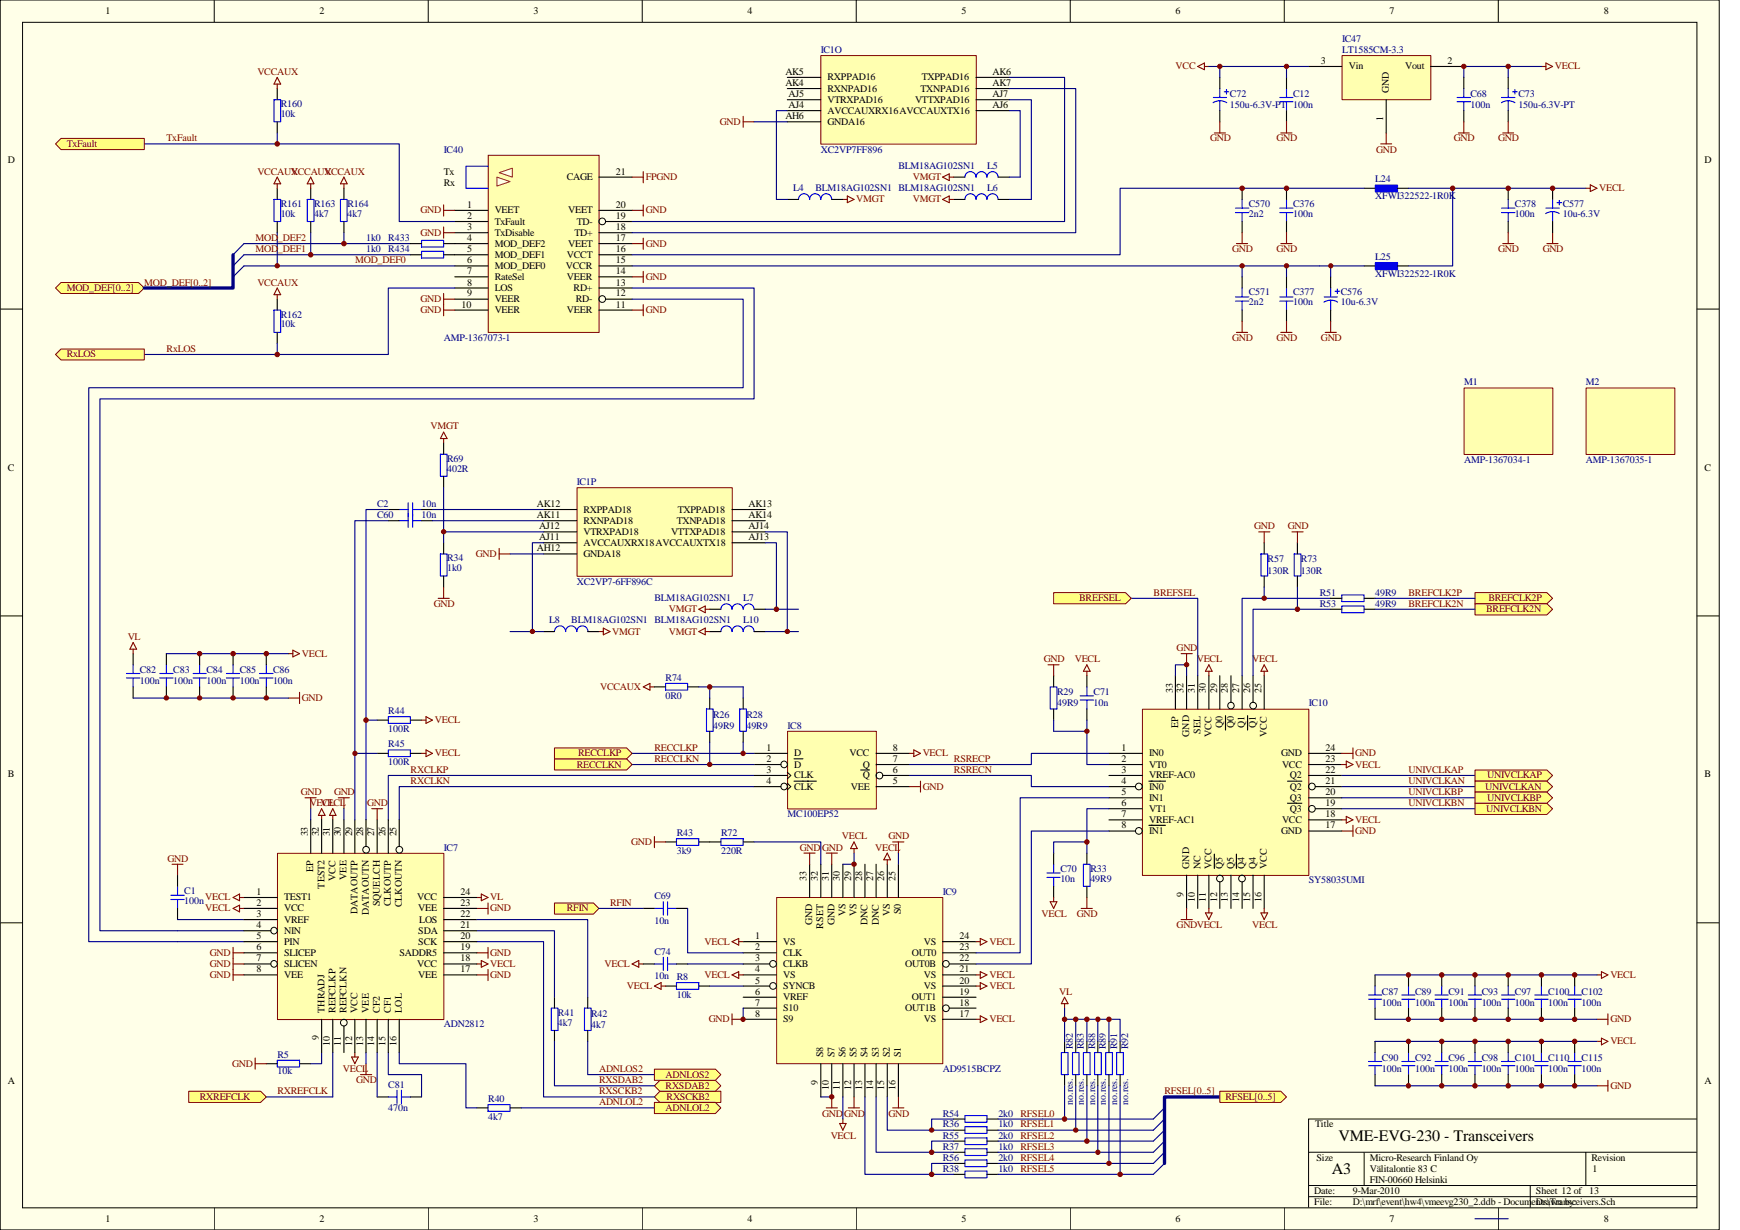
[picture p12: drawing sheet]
<svg xmlns="http://www.w3.org/2000/svg" width="297mm" height="210mm" viewBox="0 0 297 210" stroke-linecap="round" stroke-linejoin="round" font-family="sans-serif">
<defs><g id="words">
<g font-size="2.7">
<text x="228.5" y="194.7">VME-EVG-230 - Transceivers</text>
<text x="227.4" y="200.4">A3</text>
</g>
<g font-size="1.7">
<text x="18" y="2.4">1</text>
<text x="54.6" y="2.4">2</text>
<text x="91.1" y="2.4">3</text>
<text x="127.6" y="2.4">4</text>
<text x="164.2" y="2.4">5</text>
<text x="200.7" y="2.4">6</text>
<text x="237.2" y="2.4">7</text>
<text x="273.8" y="2.4">8</text>
<text x="225.5" y="10.9">3</text>
<text x="230.2" y="11.9">Vin</text>
<text x="239.9" y="11.9">Vout</text>
<text x="247.1" y="10.9">2</text>
<text x="134.1" y="12.8">AK5</text>
<text x="134.1" y="14.7">AK4</text>
<text x="134.6" y="16.6">AJ5</text>
<text x="141.3" y="13.7">RXPPAD16</text>
<text x="141.3" y="15.6">RXNPAD16</text>
<text x="141.3" y="17.5">VTRXPAD16</text>
<text x="156.2" y="17.5">VTTXPAD16</text>
<text x="157.1" y="15.6">TXNPAD16</text>
<text x="157.3" y="13.7">TXPPAD16</text>
<text x="169.5" y="12.8">AK6</text>
<text x="169.5" y="16.6">AJ7</text>
<text x="169.5" y="14.7">AK7</text>
<text x="237.1" y="15.9" transform="rotate(-90 237.1 15.9)">GND</text>
<text x="134.1" y="20.4">AH6</text>
<text x="134.6" y="18.5">AJ4</text>
<text x="141.3" y="21.3">GNDA16</text>
<text x="141.3" y="19.4">AVCCAUXRX16AVCCAUXTX16</text>
<text x="169.5" y="18.5">AJ6</text>
<text x="236.1" y="20.6" transform="rotate(-90 236.1 20.6)">1</text>
<text x="1.4" y="27.9">D</text>
<text x="75.8" y="29.8">Tx</text>
<text x="105.1" y="29.8">21</text>
<text x="291" y="27.9">D</text>
<text x="75.8" y="31.7">Rx</text>
<text x="79.8" y="35.5">1</text>
<text x="96.8" y="30.7">CAGE</text>
<text x="105.1" y="35.5">20</text>
<text x="79.8" y="37.4">2</text>
<text x="79.8" y="39.2">3</text>
<text x="79.8" y="41.1">4</text>
<text x="84.5" y="36.4">VEET</text>
<text x="84.5" y="38.3">TxFault</text>
<text x="84.5" y="40.2">TxDisable</text>
<text x="97" y="36.4">VEET</text>
<text x="98.1" y="40.2">TD+</text>
<text x="98.5" y="38.3">TD-</text>
<text x="105.1" y="39.2">18</text>
<text x="105.1" y="37.4">19</text>
<text x="105.1" y="41.1">17</text>
<text x="79.8" y="43.1">5</text>
<text x="79.8" y="44.9">6</text>
<text x="79.8" y="46.8">7</text>
<text x="84.5" y="42.1">MOD_DEF2</text>
<text x="84.5" y="44">MOD_DEF1</text>
<text x="84.5" y="45.9">MOD_DEF0</text>
<text x="84.5" y="47.8">RateSel</text>
<text x="96.6" y="45.9">VCCR</text>
<text x="96.8" y="47.8">VEER</text>
<text x="96.8" y="44">VCCT</text>
<text x="97" y="42.1">VEET</text>
<text x="105.1" y="46.8">14</text>
<text x="105.1" y="43.1">16</text>
<text x="105.1" y="44.9">15</text>
<text x="78.8" y="52.5">10</text>
<text x="79.8" y="48.7">8</text>
<text x="79.8" y="50.6">9</text>
<text x="84.5" y="49.7">LOS</text>
<text x="84.5" y="51.6">VEER</text>
<text x="84.5" y="53.4">VEER</text>
<text x="96.8" y="53.4">VEER</text>
<text x="97.9" y="49.7">RD+</text>
<text x="98.3" y="51.6">RD-</text>
<text x="105.1" y="52.5">11</text>
<text x="105.1" y="50.6">12</text>
<text x="105.1" y="48.7">13</text>
<text x="1.4" y="80.3">C</text>
<text x="291" y="80.3">C</text>
<text x="91.6" y="86.5">AK12</text>
<text x="91.6" y="88.4">AK11</text>
<text x="99.6" y="87.5">RXPPAD18</text>
<text x="99.6" y="89.4">RXNPAD18</text>
<text x="115.5" y="89.4">TXNPAD18</text>
<text x="115.7" y="87.5">TXPPAD18</text>
<text x="127.8" y="86.5">AK13</text>
<text x="127.8" y="88.4">AK14</text>
<text x="91.6" y="94.1">AH12</text>
<text x="92" y="90.3">AJ12</text>
<text x="92" y="92.2">AJ11</text>
<text x="99.6" y="95">GNDA18</text>
<text x="99.6" y="91.3">VTRXPAD18</text>
<text x="99.6" y="93.1">AVCCAUXRX18AVCCAUXTX18</text>
<text x="114.6" y="91.3">VTTXPAD18</text>
<text x="127.8" y="90.3">AJ14</text>
<text x="127.8" y="92.2">AJ13</text>
<text x="200.2" y="118.2" transform="rotate(-90 200.2 118.2)">33</text>
<text x="202.1" y="118.2" transform="rotate(-90 202.1 118.2)">32</text>
<text x="204" y="118.2" transform="rotate(-90 204 118.2)">31</text>
<text x="205.9" y="118.2" transform="rotate(-90 205.9 118.2)">30</text>
<text x="207.8" y="118.2" transform="rotate(-90 207.8 118.2)">29</text>
<text x="209.6" y="118.2" transform="rotate(-90 209.6 118.2)">28</text>
<text x="211.5" y="118.2" transform="rotate(-90 211.5 118.2)">27</text>
<text x="213.4" y="118.2" transform="rotate(-90 213.4 118.2)">26</text>
<text x="215.3" y="118.2" transform="rotate(-90 215.3 118.2)">25</text>
<text x="201.1" y="124.2" transform="rotate(-90 201.1 124.2)">EP</text>
<text x="203" y="125.7" transform="rotate(-90 203 125.7)">GND</text>
<text x="204.9" y="125.2" transform="rotate(-90 204.9 125.2)">SEL</text>
<text x="206.8" y="125.7" transform="rotate(-90 206.8 125.7)">VCC</text>
<text x="208.7" y="124.2" transform="rotate(-90 208.7 124.2)">Q0</text>
<text x="210.6" y="124.2" transform="rotate(-90 210.6 124.2)">Q0</text>
<text x="212.5" y="124.2" transform="rotate(-90 212.5 124.2)">Q1</text>
<text x="214.4" y="124.2" transform="rotate(-90 214.4 124.2)">Q1</text>
<text x="216.3" y="125.7" transform="rotate(-90 216.3 125.7)">VCC</text>
<text x="130.8" y="128.1">1</text>
<text x="130.8" y="130">2</text>
<text x="130.8" y="131.9">3</text>
<text x="135.6" y="129.1">D</text>
<text x="135.6" y="131">D</text>
<text x="145" y="129.1">VCC</text>
<text x="147.3" y="131">Q</text>
<text x="152.4" y="128.1">8</text>
<text x="152.4" y="131.9">6</text>
<text x="152.4" y="130">7</text>
<text x="191.4" y="128.1">1</text>
<text x="191.4" y="130">2</text>
<text x="191.4" y="131.9">3</text>
<text x="196.2" y="129.1">IN0</text>
<text x="196.2" y="131">VT0</text>
<text x="218.7" y="129.1">GND</text>
<text x="218.9" y="131">VCC</text>
<text x="226.3" y="130">23</text>
<text x="226.3" y="131.9">22</text>
<text x="226.3" y="128.1">24</text>
<text x="1.4" y="132.7">B</text>
<text x="130.8" y="133.8">4</text>
<text x="135.6" y="132.8">CLK</text>
<text x="135.6" y="134.7">CLK</text>
<text x="145.2" y="134.7">VEE</text>
<text x="147.3" y="132.8">Q</text>
<text x="152.4" y="133.8">5</text>
<text x="191.4" y="133.8">4</text>
<text x="191.4" y="135.7">5</text>
<text x="191.4" y="137.6">6</text>
<text x="196.2" y="132.8">VREF-AC0</text>
<text x="196.2" y="134.7">IN0</text>
<text x="196.2" y="136.7">IN1</text>
<text x="220.2" y="136.7">Q3</text>
<text x="220.2" y="134.7">Q2</text>
<text x="220.2" y="132.8">Q2</text>
<text x="226.3" y="137.6">19</text>
<text x="226.3" y="135.7">20</text>
<text x="226.3" y="133.8">21</text>
<text x="291" y="132.7">B</text>
<text x="52.5" y="142.7" transform="rotate(-90 52.5 142.7)">33</text>
<text x="54.4" y="142.7" transform="rotate(-90 54.4 142.7)">32</text>
<text x="56.3" y="142.7" transform="rotate(-90 56.3 142.7)">31</text>
<text x="58.2" y="142.7" transform="rotate(-90 58.2 142.7)">30</text>
<text x="60.1" y="142.7" transform="rotate(-90 60.1 142.7)">29</text>
<text x="62" y="142.7" transform="rotate(-90 62 142.7)">28</text>
<text x="63.9" y="142.7" transform="rotate(-90 63.9 142.7)">27</text>
<text x="65.8" y="142.7" transform="rotate(-90 65.8 142.7)">26</text>
<text x="67.7" y="142.7" transform="rotate(-90 67.7 142.7)">25</text>
<text x="191.4" y="139.5">7</text>
<text x="191.4" y="141.4">8</text>
<text x="196.2" y="138.5">VT1</text>
<text x="196.2" y="140.4">VREF-AC1</text>
<text x="196.2" y="142.3">IN1</text>
<text x="218.7" y="142.3">GND</text>
<text x="218.9" y="140.4">VCC</text>
<text x="220.2" y="138.5">Q3</text>
<text x="226.3" y="139.5">18</text>
<text x="226.3" y="141.4">17</text>
<text x="53.5" y="148.8" transform="rotate(-90 53.5 148.8)">EP</text>
<text x="203" y="148.3" transform="rotate(-90 203 148.3)">GND</text>
<text x="204.9" y="148.3" transform="rotate(-90 204.9 148.3)">NC</text>
<text x="206.8" y="148.3" transform="rotate(-90 206.8 148.3)">VCC</text>
<text x="208.7" y="148.3" transform="rotate(-90 208.7 148.3)">Q5</text>
<text x="210.6" y="148.3" transform="rotate(-90 210.6 148.3)">Q5</text>
<text x="212.5" y="148.3" transform="rotate(-90 212.5 148.3)">Q4</text>
<text x="214.4" y="148.3" transform="rotate(-90 214.4 148.3)">Q4</text>
<text x="216.3" y="148.3" transform="rotate(-90 216.3 148.3)">VCC</text>
<text x="43.8" y="152.7">1</text>
<text x="43.8" y="154.6">2</text>
<text x="48.5" y="153.7">TEST1</text>
<text x="48.5" y="155.5">VCC</text>
<text x="55.4" y="151.6" transform="rotate(-90 55.4 151.6)">TEST2</text>
<text x="57.3" y="150.3" transform="rotate(-90 57.3 150.3)">VCC</text>
<text x="59.1" y="150.2" transform="rotate(-90 59.1 150.2)">VEE</text>
<text x="61" y="156" transform="rotate(-90 61 156)">DATAOUTP</text>
<text x="64.9" y="154.7" transform="rotate(-90 64.9 154.7)">SQUELCH</text>
<text x="66.7" y="154.7" transform="rotate(-90 66.7 154.7)">CLKOUTP</text>
<text x="68.6" y="154.9" transform="rotate(-90 68.6 154.9)">CLKOUTN</text>
<text x="71.2" y="153.7">VCC</text>
<text x="71.4" y="155.5">VEE</text>
<text x="78.6" y="152.7">24</text>
<text x="78.6" y="154.6">23</text>
<text x="137.7" y="150.3" transform="rotate(-90 137.7 150.3)">33</text>
<text x="139.6" y="150.3" transform="rotate(-90 139.6 150.3)">32</text>
<text x="141.5" y="150.3" transform="rotate(-90 141.5 150.3)">31</text>
<text x="143.4" y="150.3" transform="rotate(-90 143.4 150.3)">30</text>
<text x="145.3" y="150.3" transform="rotate(-90 145.3 150.3)">29</text>
<text x="147.2" y="150.3" transform="rotate(-90 147.2 150.3)">28</text>
<text x="149.1" y="150.3" transform="rotate(-90 149.1 150.3)">27</text>
<text x="151" y="150.3" transform="rotate(-90 151 150.3)">26</text>
<text x="152.9" y="150.3" transform="rotate(-90 152.9 150.3)">25</text>
<text x="153.8" y="156" transform="rotate(-90 153.8 156)">S0</text>
<text x="202.1" y="153" transform="rotate(-90 202.1 153)">9</text>
<text x="204" y="153.9" transform="rotate(-90 204 153.9)">10</text>
<text x="205.9" y="153.9" transform="rotate(-90 205.9 153.9)">11</text>
<text x="207.8" y="153.9" transform="rotate(-90 207.8 153.9)">12</text>
<text x="209.6" y="153.9" transform="rotate(-90 209.6 153.9)">13</text>
<text x="211.5" y="153.9" transform="rotate(-90 211.5 153.9)">14</text>
<text x="213.4" y="153.9" transform="rotate(-90 213.4 153.9)">15</text>
<text x="215.3" y="153.9" transform="rotate(-90 215.3 153.9)">16</text>
<text x="43.8" y="156.5">3</text>
<text x="43.8" y="158.4">4</text>
<text x="43.8" y="160.3">5</text>
<text x="48.5" y="157.4">VREF</text>
<text x="48.5" y="159.3">NIN</text>
<text x="48.5" y="161.2">PIN</text>
<text x="62.9" y="156.2" transform="rotate(-90 62.9 156.2)">DATAOUTN</text>
<text x="71.4" y="161.2">SCK</text>
<text x="71.4" y="159.3">SDA</text>
<text x="71.6" y="157.4">LOS</text>
<text x="78.6" y="156.5">22</text>
<text x="78.6" y="160.3">20</text>
<text x="78.6" y="158.4">21</text>
<text x="128.9" y="160.3">1</text>
<text x="133.7" y="161.2">VS</text>
<text x="138.6" y="157.9" transform="rotate(-90 138.6 157.9)">GND</text>
<text x="140.5" y="158.5" transform="rotate(-90 140.5 158.5)">RSET</text>
<text x="142.4" y="157.9" transform="rotate(-90 142.4 157.9)">GND</text>
<text x="144.4" y="156.4" transform="rotate(-90 144.4 156.4)">VS</text>
<text x="146.2" y="156.4" transform="rotate(-90 146.2 156.4)">VS</text>
<text x="148.1" y="157.9" transform="rotate(-90 148.1 157.9)">DNC</text>
<text x="150" y="157.9" transform="rotate(-90 150 157.9)">DNC</text>
<text x="151.9" y="156.4" transform="rotate(-90 151.9 156.4)">VS</text>
<text x="157.7" y="161.2">VS</text>
<text x="163.8" y="160.3">24</text>
<text x="43.8" y="165.9">8</text>
<text x="43.8" y="162.2">6</text>
<text x="43.8" y="164">7</text>
<text x="48.5" y="166.9">VEE</text>
<text x="48.5" y="163.1">SLICEP</text>
<text x="48.5" y="165">SLICEN</text>
<text x="68.2" y="163.1">SADDR5</text>
<text x="71.2" y="165">VCC</text>
<text x="71.4" y="166.9">VEE</text>
<text x="78.6" y="164">18</text>
<text x="78.6" y="165.9">17</text>
<text x="78.6" y="162.2">19</text>
<text x="128.9" y="162.2">2</text>
<text x="128.9" y="164">3</text>
<text x="128.9" y="165.9">4</text>
<text x="128.9" y="167.9">5</text>
<text x="133.7" y="163.1">CLK</text>
<text x="133.7" y="165">CLKB</text>
<text x="133.7" y="166.9">VS</text>
<text x="154.5" y="165">OUT0B</text>
<text x="155.7" y="163.1">OUT0</text>
<text x="157.7" y="166.9">VS</text>
<text x="163.8" y="167.9">20</text>
<text x="163.8" y="165.9">21</text>
<text x="163.8" y="164">22</text>
<text x="163.8" y="162.2">23</text>
<text x="55.4" y="172.8" transform="rotate(-90 55.4 172.8)">THRADJ</text>
<text x="57.3" y="172.8" transform="rotate(-90 57.3 172.8)">REFCLKP</text>
<text x="59.1" y="172.8" transform="rotate(-90 59.1 172.8)">REFCLKN</text>
<text x="61" y="172.8" transform="rotate(-90 61 172.8)">VCC</text>
<text x="62.9" y="172.8" transform="rotate(-90 62.9 172.8)">VEE</text>
<text x="64.9" y="172.8" transform="rotate(-90 64.9 172.8)">CF2</text>
<text x="66.7" y="172.8" transform="rotate(-90 66.7 172.8)">CF1</text>
<text x="68.6" y="172.8" transform="rotate(-90 68.6 172.8)">LOL</text>
<text x="128.9" y="169.7">6</text>
<text x="128.9" y="171.6">7</text>
<text x="128.9" y="173.5">8</text>
<text x="133.7" y="168.8">SYNCB</text>
<text x="133.7" y="170.7">VREF</text>
<text x="133.7" y="172.6">S10</text>
<text x="154.5" y="172.6">OUT1B</text>
<text x="155.7" y="170.7">OUT1</text>
<text x="157.7" y="168.8">VS</text>
<text x="163.8" y="173.5">17</text>
<text x="163.8" y="171.6">18</text>
<text x="163.8" y="169.7">19</text>
<text x="54.4" y="177.5" transform="rotate(-90 54.4 177.5)">9</text>
<text x="56.3" y="178.5" transform="rotate(-90 56.3 178.5)">10</text>
<text x="58.2" y="178.5" transform="rotate(-90 58.2 178.5)">11</text>
<text x="60.1" y="178.5" transform="rotate(-90 60.1 178.5)">12</text>
<text x="62" y="178.5" transform="rotate(-90 62 178.5)">13</text>
<text x="63.9" y="178.5" transform="rotate(-90 63.9 178.5)">14</text>
<text x="65.8" y="178.5" transform="rotate(-90 65.8 178.5)">15</text>
<text x="67.7" y="178.5" transform="rotate(-90 67.7 178.5)">16</text>
<text x="133.7" y="174.5">S9</text>
<text x="157.7" y="174.5">VS</text>
<text x="1.4" y="185">A</text>
<text x="139.6" y="185.1" transform="rotate(-90 139.6 185.1)">9</text>
<text x="140.5" y="180.4" transform="rotate(-90 140.5 180.4)">S8</text>
<text x="142.4" y="180.4" transform="rotate(-90 142.4 180.4)">S7</text>
<text x="144.4" y="180.4" transform="rotate(-90 144.4 180.4)">S6</text>
<text x="146.2" y="180.4" transform="rotate(-90 146.2 180.4)">S5</text>
<text x="148.1" y="180.4" transform="rotate(-90 148.1 180.4)">S4</text>
<text x="150" y="180.4" transform="rotate(-90 150 180.4)">S3</text>
<text x="151.9" y="180.4" transform="rotate(-90 151.9 180.4)">S2</text>
<text x="153.8" y="180.4" transform="rotate(-90 153.8 180.4)">S1</text>
<text x="291" y="185">A</text>
<text x="141.5" y="186.1" transform="rotate(-90 141.5 186.1)">10</text>
<text x="143.4" y="186.1" transform="rotate(-90 143.4 186.1)">11</text>
<text x="145.3" y="186.1" transform="rotate(-90 145.3 186.1)">12</text>
<text x="147.2" y="186.1" transform="rotate(-90 147.2 186.1)">13</text>
<text x="149.1" y="186.1" transform="rotate(-90 149.1 186.1)">14</text>
<text x="151" y="186.1" transform="rotate(-90 151 186.1)">15</text>
<text x="152.9" y="186.1" transform="rotate(-90 152.9 186.1)">16</text>
<text x="224.5" y="192.4">Title</text>
<text x="224.4" y="203.8">Date:</text>
<text x="224.7" y="198.1">Size</text>
<text x="231" y="203.8">9-Mar-2010</text>
<text x="233.8" y="198.1">Micro-Research Finland Oy</text>
<text x="233.8" y="200">Välitalontie 83 C</text>
<text x="233.8" y="201.9">FIN-00660 Helsinki</text>
<text x="262.2" y="203.8">Sheet 12 of</text>
<text x="271.3" y="203.8">13</text>
<text x="271.7" y="198.1">Revision</text>
<text x="271.9" y="200">1</text>
<text x="18" y="208.5">1</text>
<text x="54.6" y="208.5">2</text>
<text x="91.1" y="208.5">3</text>
<text x="127.6" y="208.5">4</text>
<text x="164.2" y="208.5">5</text>
<text x="200.7" y="208.5">6</text>
<text x="224.4" y="205.7">File:</text>
<text x="231" y="205.7">D:\mrf\event\hw4\vmeevg230_2.ddb - Documents\Transceivers.Sch</text>
<text x="237.2" y="208.5">7</text>
<text x="262.2" y="205.7">Drawn by:</text>
<text x="273.8" y="208.5">8</text>
</g>
<g font-size="1.7" fill="#000080">
<text x="140.1" y="9">IC1O</text>
<text x="229.1" y="7.1">IC47</text>
<text x="229.1" y="9">LT1585CM-3.3</text>
<text x="210" y="16.6">C72</text>
<text x="220.8" y="16.6">C12</text>
<text x="251" y="16.6">C68</text>
<text x="259.2" y="16.6">C73</text>
<text x="47.9" y="18.3">R160</text>
<text x="47.9" y="20">10k</text>
<text x="210" y="18.5">150u-6.3V-PT 100n</text>
<text x="251" y="18.5">100n</text>
<text x="259.2" y="18.5">150u-6.3V-PT</text>
<text x="75.8" y="26">IC40</text>
<text x="140.1" y="26">XC2VP7FF896</text>
<text x="153.4" y="28.9">BLM18AG102SN1</text>
<text x="168.5" y="28.9">L5</text>
<text x="47.9" y="35.3">R161</text>
<text x="53.6" y="35.3">R163</text>
<text x="59.3" y="35.3">R164</text>
<text x="135.4" y="32.6">L4</text>
<text x="139.2" y="32.6">BLM18AG102SN1 BLM18AG102SN1</text>
<text x="168.5" y="32.6">L6</text>
<text x="213.2" y="35.3">C570</text>
<text x="220.8" y="35.3">C376</text>
<text x="234.8" y="31.1">L24</text>
<text x="234.8" y="34">XFWI322522-1R0K</text>
<text x="258.6" y="35.3">C378</text>
<text x="266.8" y="35.3">C577</text>
<text x="47.9" y="37">10k</text>
<text x="53.6" y="37">4k7</text>
<text x="59.3" y="37">4k7</text>
<text x="62.5" y="41.1">1k0</text>
<text x="66.3" y="41.1">R433</text>
<text x="213.2" y="37">2n2</text>
<text x="220.8" y="37">100n</text>
<text x="258.6" y="37">100n</text>
<text x="266.8" y="37">10u-6.3V</text>
<text x="62.5" y="43.1">1k0</text>
<text x="66.3" y="43.1">R434</text>
<text x="234.8" y="44.4">L25</text>
<text x="234.8" y="47.2">XFWI322522-1R0K</text>
<text x="213.2" y="50.4">C571</text>
<text x="213.2" y="52.1">2n2</text>
<text x="220.8" y="50.4">C377</text>
<text x="220.8" y="52.1">100n</text>
<text x="228.9" y="50.4">C576</text>
<text x="228.9" y="52.1">10u-6.3V</text>
<text x="47.9" y="54.2">R162</text>
<text x="47.9" y="55.9">10k</text>
<text x="75.8" y="58.2">AMP-1367073-1</text>
<text x="249.9" y="65.7">M1</text>
<text x="270.7" y="65.7">M2</text>
<text x="76.3" y="78.8">R69</text>
<text x="76.3" y="80.5">402R</text>
<text x="98.5" y="82.8">IC1P</text>
<text x="249.9" y="79">AMP-1367034-1</text>
<text x="270.7" y="79">AMP-1367035-1</text>
<text x="64.4" y="86.5">C2</text>
<text x="64.4" y="88.4">C60</text>
<text x="72" y="86.5">10n</text>
<text x="72" y="88.4">10n</text>
<text x="76.3" y="95.8">R34</text>
<text x="216.4" y="96">R57</text>
<text x="222.1" y="96">R73</text>
<text x="76.3" y="97.5">1k0</text>
<text x="98.5" y="99.8">XC2VP7-6FF896C</text>
<text x="216.4" y="97.9">130R</text>
<text x="222.1" y="97.9">130R</text>
<text x="225.3" y="101.6">R51</text>
<text x="234.8" y="101.6">49R9</text>
<text x="93.7" y="106.4">L8</text>
<text x="97.5" y="106.4">BLM18AG102SN1 BLM18AG102SN1</text>
<text x="111.7" y="102.6">BLM18AG102SN1</text>
<text x="126.9" y="102.6">L7</text>
<text x="126.9" y="106.4">L10</text>
<text x="225.3" y="103.5">R53</text>
<text x="234.8" y="103.5">49R9</text>
<text x="23.9" y="114.9">C82</text>
<text x="23.9" y="116.8">100n</text>
<text x="29.6" y="114.9">C83</text>
<text x="29.6" y="116.8">100n</text>
<text x="35.3" y="114.9">C84</text>
<text x="35.3" y="116.8">100n</text>
<text x="40.9" y="114.9">C85</text>
<text x="40.9" y="116.8">100n</text>
<text x="46.6" y="114.9">C86</text>
<text x="46.6" y="116.8">100n</text>
<text x="113.6" y="116.2">R74</text>
<text x="113.6" y="119.3">0R0</text>
<text x="180.5" y="118.7">R29</text>
<text x="186.7" y="118.7">C71</text>
<text x="66.3" y="121.9">R44</text>
<text x="66.3" y="124.9">100R</text>
<text x="121.7" y="122.5">R26</text>
<text x="121.7" y="124.3">49R9</text>
<text x="127.4" y="122.5">R28</text>
<text x="127.4" y="124.3">49R9</text>
<text x="134.4" y="124.3">IC8</text>
<text x="180.5" y="120.6">49R9</text>
<text x="186.7" y="120.6">10n</text>
<text x="223.4" y="120.6">IC10</text>
<text x="66.3" y="127.6">R45</text>
<text x="66.3" y="130.6">100R</text>
<text x="115.5" y="142.7">R43</text>
<text x="123.1" y="142.7">R72</text>
<text x="134.4" y="139.5">MC100EP52</text>
<text x="75.8" y="145.2">IC7</text>
<text x="115.5" y="145.7">3k9</text>
<text x="123.1" y="145.7">220R</text>
<text x="181" y="148.8">C70</text>
<text x="186.1" y="148.8">R33</text>
<text x="31.5" y="152.5">C1</text>
<text x="31.5" y="154.2">100n</text>
<text x="111.7" y="153.5">C69</text>
<text x="160.9" y="152.7">IC9</text>
<text x="181" y="150.5">10n</text>
<text x="186.1" y="150.5">49R9</text>
<text x="223.4" y="150.6">SY58035UMI</text>
<text x="111.7" y="157.6">10n</text>
<text x="111.7" y="162.9">C74</text>
<text x="111.7" y="167.1">10n</text>
<text x="115.5" y="167.3">R8</text>
<text x="95.2" y="173.3">R41</text>
<text x="100.9" y="173.5">R42</text>
<text x="115.5" y="170.3">10k</text>
<text x="235.9" y="169.7">C87</text>
<text x="235.9" y="171.6">100n</text>
<text x="241.6" y="169.7">C89</text>
<text x="241.6" y="171.6">100n</text>
<text x="247.3" y="169.7">C91</text>
<text x="247.3" y="171.6">100n</text>
<text x="252.9" y="169.7">C93</text>
<text x="252.9" y="171.6">100n</text>
<text x="258.6" y="169.7">C97</text>
<text x="258.6" y="171.6">100n</text>
<text x="264.3" y="169.7">C100</text>
<text x="264.3" y="171.6">100n</text>
<text x="270" y="169.7">C102</text>
<text x="270" y="171.6">100n</text>
<text x="75.8" y="175.2">ADN2812</text>
<text x="95.2" y="175">4k7</text>
<text x="100.9" y="175.4">4k7</text>
<text x="183.1" y="179.1" transform="rotate(-90 183.1 179.1)">R82</text>
<text x="185" y="179.1" transform="rotate(-90 185 179.1)">R83</text>
<text x="186.9" y="179.1" transform="rotate(-90 186.9 179.1)">R88</text>
<text x="188.8" y="179.1" transform="rotate(-90 188.8 179.1)">R89</text>
<text x="190.7" y="179.1" transform="rotate(-90 190.7 179.1)">R91</text>
<text x="192.6" y="179.1" transform="rotate(-90 192.6 179.1)">R92</text>
<text x="47.4" y="180.5">R5</text>
<text x="47.4" y="183.3">10k</text>
<text x="66.3" y="185.6">C81</text>
<text x="160.9" y="183">AD9515BCPZ</text>
<text x="235.9" y="181.1">C90</text>
<text x="235.9" y="183">100n</text>
<text x="241.6" y="181.1">C92</text>
<text x="241.6" y="183">100n</text>
<text x="247.3" y="181.1">C96</text>
<text x="247.3" y="183">100n</text>
<text x="252.9" y="181.1">C98</text>
<text x="252.9" y="183">100n</text>
<text x="258.6" y="181.1">C101</text>
<text x="258.6" y="183">100n</text>
<text x="264.3" y="181.1">C110</text>
<text x="264.3" y="183">100n</text>
<text x="270" y="181.1">C115</text>
<text x="270" y="183">100n</text>
<text x="66.3" y="189.6">470n</text>
<text x="83.4" y="188.1">R40</text>
<text x="83.4" y="191.1">4k7</text>
<text x="160.9" y="190.5">R54</text>
<text x="170.4" y="190.5">2k0</text>
<text x="183.1" y="188.5" transform="rotate(-90 183.1 188.5)">no.res.</text>
<text x="185" y="188.5" transform="rotate(-90 185 188.5)">no.res.</text>
<text x="186.9" y="188.5" transform="rotate(-90 186.9 188.5)">no.res.</text>
<text x="188.8" y="188.5" transform="rotate(-90 188.8 188.5)">no.res.</text>
<text x="190.7" y="188.5" transform="rotate(-90 190.7 188.5)">no.res.</text>
<text x="192.6" y="188.5" transform="rotate(-90 192.6 188.5)">no.res.</text>
<text x="160.9" y="192.4">R36</text>
<text x="160.9" y="194.3">R55</text>
<text x="160.9" y="196.2">R37</text>
<text x="170.4" y="192.4">1k0</text>
<text x="170.4" y="194.3">2k0</text>
<text x="170.4" y="196.2">1k0</text>
<text x="160.9" y="198.1">R56</text>
<text x="160.9" y="200">R38</text>
<text x="170.4" y="198.1">2k0</text>
<text x="170.4" y="200">1k0</text>
</g>
<g font-size="1.7" fill="#800000">
<text x="200.7" y="11.9">VCC</text>
<text x="265.4" y="11.9">VECL</text>
<text x="43.9" y="12.8">VCCAUX</text>
<text x="122.9" y="21.3">GND</text>
<text x="11.4" y="25.1">TxFault</text>
<text x="28.4" y="24.1">TxFault</text>
<text x="43.9" y="29.8">VCCAUX</text>
<text x="49.7" y="29.8">VCCAUX</text>
<text x="55.3" y="29.8">VCCAUX</text>
<text x="206.6" y="24.1">GND</text>
<text x="217.9" y="24.1">GND</text>
<text x="234.9" y="26">GND</text>
<text x="248.2" y="24.1">GND</text>
<text x="255.8" y="24.1">GND</text>
<text x="110.2" y="30.7">FPGND</text>
<text x="146.2" y="34.5">VMGT</text>
<text x="155.8" y="30.7">VMGT</text>
<text x="155.8" y="34.5">VMGT</text>
<text x="273" y="32.6">VECL</text>
<text x="43.6" y="41.1">MOD_DEF2</text>
<text x="71.8" y="36.4">GND</text>
<text x="71.8" y="40.2">GND</text>
<text x="110.2" y="36.4">GND</text>
<text x="43.6" y="43.1">MOD_DEF1</text>
<text x="60.6" y="44.9">MOD_DEF0</text>
<text x="110.2" y="47.8">GND</text>
<text x="110.2" y="42.1">GND</text>
<text x="210.4" y="43.1">GND</text>
<text x="217.9" y="43.1">GND</text>
<text x="255.8" y="43.1">GND</text>
<text x="263.4" y="43.1">GND</text>
<text x="11.4" y="49.7">MOD_DEF[0..2]</text>
<text x="24.6" y="48.7">MOD_DEF[0..2]</text>
<text x="43.9" y="48.7">VCCAUX</text>
<text x="71.8" y="53.4">GND</text>
<text x="71.8" y="51.6">GND</text>
<text x="110.2" y="53.4">GND</text>
<text x="210.4" y="58.2">GND</text>
<text x="217.9" y="58.2">GND</text>
<text x="225.5" y="58.2">GND</text>
<text x="11.4" y="61">RxLOS</text>
<text x="28.4" y="60.1">RxLOS</text>
<text x="73.5" y="73.3">VMGT</text>
<text x="81.2" y="95">GND</text>
<text x="214.1" y="90.3">GND</text>
<text x="219.8" y="90.3">GND</text>
<text x="196.9" y="101.6">BREFSEL</text>
<text x="240.5" y="101.6">BREFCLK2P</text>
<text x="74" y="103.5">GND</text>
<text x="114.2" y="104.5">VMGT</text>
<text x="184.2" y="102.6">BREFSEL</text>
<text x="240.5" y="103.5">BREFCLK2N</text>
<text x="253.7" y="104.5">BREFCLK2N</text>
<text x="254.1" y="102.6">BREFCLK2P</text>
<text x="21.8" y="109.2">VL</text>
<text x="51.5" y="112.1">VECL</text>
<text x="104.5" y="108.3">VMGT</text>
<text x="114.2" y="108.3">VMGT</text>
<text x="178.2" y="113">GND</text>
<text x="183.5" y="113">VECL</text>
<text x="200.9" y="111.1">GND</text>
<text x="204.3" y="113">VECL</text>
<text x="213.8" y="113">VECL</text>
<text x="51.5" y="119.6">GND</text>
<text x="102.4" y="117.7">VCCAUX</text>
<text x="74.2" y="123.4">VECL</text>
<text x="70.1" y="131.9">RXCLKP</text>
<text x="74.2" y="129.1">VECL</text>
<text x="98.5" y="131">RECCLKN</text>
<text x="98.7" y="129.1">RECCLKP</text>
<text x="111.7" y="128.1">RECCLKP</text>
<text x="111.7" y="130">RECCLKN</text>
<text x="157.5" y="129.1">VECL</text>
<text x="162.9" y="130">RSRECP</text>
<text x="162.9" y="131.9">RSRECN</text>
<text x="231.3" y="131">VECL</text>
<text x="231.3" y="129.1">GND</text>
<text x="240.5" y="131.9">UNIVCLKAP</text>
<text x="51.3" y="135.7">GND</text>
<text x="52.9" y="137.6">VECL</text>
<text x="54.7" y="137.6">VECL</text>
<text x="57" y="135.7">GND</text>
<text x="62.7" y="137.6">GND</text>
<text x="70.1" y="133.8">RXCLKN</text>
<text x="157.5" y="134.7">GND</text>
<text x="240.5" y="133.8">UNIVCLKAN</text>
<text x="240.5" y="135.7">UNIVCLKBP</text>
<text x="240.5" y="137.6">UNIVCLKBN</text>
<text x="253.5" y="134.7">UNIVCLKAN</text>
<text x="253.9" y="132.8">UNIVCLKAP</text>
<text x="253.9" y="136.7">UNIVCLKBP</text>
<text x="143.7" y="143.3">VECL</text>
<text x="151.7" y="143.3">GND</text>
<text x="231.3" y="140.4">VECL</text>
<text x="231.3" y="142.3">GND</text>
<text x="253.7" y="138.5">UNIVCLKBN</text>
<text x="28.6" y="147">GND</text>
<text x="107.7" y="144.2">GND</text>
<text x="136.5" y="145.2">GND</text>
<text x="140.3" y="145.2">GND</text>
<text x="149.4" y="145.2">VECL</text>
<text x="35" y="153.7">VECL</text>
<text x="35" y="155.5">VECL</text>
<text x="83.7" y="153.7">VL</text>
<text x="83.7" y="155.5">GND</text>
<text x="96.8" y="155.5">RFIN</text>
<text x="104.1" y="154.6">RFIN</text>
<text x="120.3" y="161.2">VECL</text>
<text x="168.9" y="161.2">VECL</text>
<text x="177.8" y="156.5">VECL</text>
<text x="183.9" y="156.5">GND</text>
<text x="200.9" y="158.4">GNDVECL</text>
<text x="213.8" y="158.4">VECL</text>
<text x="35.8" y="163.1">GND</text>
<text x="35.8" y="165">GND</text>
<text x="35.8" y="166.9">GND</text>
<text x="83.7" y="165">VECL</text>
<text x="83.7" y="166.9">GND</text>
<text x="83.7" y="163.1">GND</text>
<text x="103.2" y="165">VECL</text>
<text x="120.3" y="166.9">VECL</text>
<text x="168.9" y="166.9">VECL</text>
<text x="274.9" y="166.9">VECL</text>
<text x="107" y="168.8">VECL</text>
<text x="168.9" y="168.8">VECL</text>
<text x="180.8" y="169.7">VL</text>
<text x="121" y="174.5">GND</text>
<text x="168.9" y="174.5">VECL</text>
<text x="274.9" y="178.2">VECL</text>
<text x="274.9" y="174.5">GND</text>
<text x="39.6" y="182">GND</text>
<text x="58.5" y="183">VECL</text>
<text x="60.8" y="184.9">GND</text>
<text x="102.3" y="184.9">RXSDAB2</text>
<text x="102.3" y="183">ADNLOS2</text>
<text x="113.6" y="185.8">RXSDAB2</text>
<text x="113.6" y="183.9">ADNLOS2</text>
<text x="274.9" y="185.8">GND</text>
<text x="34.1" y="187.7">RXREFCLK</text>
<text x="47.4" y="186.7">RXREFCLK</text>
<text x="102.3" y="186.7">RXSCKB2</text>
<text x="102.3" y="188.6">ADNLOL2</text>
<text x="113.6" y="189.6">ADNLOL2</text>
<text x="113.8" y="187.7">RXSCKB2</text>
<text x="140.3" y="190.5">GND</text>
<text x="144.1" y="190.5">GND</text>
<text x="151.7" y="190.5">GND</text>
<text x="174.2" y="190.5">RFSEL0</text>
<text x="198.8" y="186.7">RFSEL[0..5]</text>
<text x="209.2" y="187.7">RFSEL[0..5]</text>
<text x="141.8" y="194.3">VECL</text>
<text x="174.2" y="192.4">RFSEL1</text>
<text x="174.2" y="194.3">RFSEL2</text>
<text x="174.2" y="196.2">RFSEL3</text>
<text x="174.2" y="198.1">RFSEL4</text>
<text x="174.2" y="200">RFSEL5</text>
</g>
</g></defs>
<path d="M0 0h293.5v209.9h-293.5z" fill="#ffffe8"/>
<g fill="none" stroke="#000" stroke-width=".17">
<path d="M0 0h293.5v209.9h-293.5zM3.8 3.8h285.9v202.3h-285.9zM36.6 0v3.8M73.1 0v3.8M109.6 0v3.8M146.2 0v3.8M182.7 0v3.8M219.2 0v3.8M255.8 0v3.8M0 52.7h3.8M289.6 52.7h3.9M0 105.1h3.8"/>
<path d="M289.6 105.1h3.9M0 157.5h3.8M289.6 157.5h3.9M223.4 196.6h66.2M232.9 196.6v5.7M270.7 196.6v5.7M289.6 191h-66.2v15.1M36.6 206.1v3.8M73.1 206.1v3.8M109.6 206.1v3.8M146.2 206.1v3.8M182.7 206.1v3.8"/>
<path d="M219.2 206.1v3.8M223.4 202.3h66.2M223.4 204.2h66.2M255.8 206.1v3.8M261.2 202.3v3.8"/>
</g>
<path d="M83.4 26.5h18.9v30.2h-18.9z" fill="#ffffb0"/>
<path d="M83.4 26.5h18.9v30.2h-18.9z" fill="none" stroke="#800000" stroke-width=".17"/>
<g fill="none" stroke="#000" stroke-width=".19">
<path d="M77.6 35.9h5.7M77.6 37.8h5.7M77.6 39.7h5.7M102.2 35.9h5.7M102.2 39.7h5.7M103.4 37.8h4.5M77.6 41.6h5.7M77.6 43.5h5.7M77.6 45.4h5.7M77.6 47.2h5.7M77.6 49.1h5.7M77.6 51.1h5.7"/>
<path d="M77.6 52.9h5.7M102.2 41.6h5.7M102.2 43.5h5.7M102.2 45.4h5.7M102.2 47.2h5.7M102.2 49.1h5.7M102.2 52.9h5.7M103.4 51.1h4.5"/>
</g>
<g fill="none" stroke="#000" stroke-width=".17">
<circle cx="102.8" cy="37.8" r=".57"/>
<circle cx="102.8" cy="51" r=".57"/>
</g>
<path d="M83.3 28.4h-3.8v3.7h3.8" fill="none" stroke="#00f" stroke-width=".19"/>
<path d="M85.2 29.5l2.3-.8v1.5z" fill="#ffffe8"/>
<path d="M85.2 29.5l2.3-.8v1.5z" fill="none" stroke="#f00" stroke-width=".17"/>
<path d="M84.8 30.2l2.3 .8-2.3 .7z" fill="#ffffe8"/>
<path d="M84.8 30.2l2.3 .8-2.3 .7z" fill="none" stroke="#f00" stroke-width=".17"/>
<path d="M47.3 32.1v1.9M47.3 37.8v1.9M53 32.1v1.9M53 37.8v1.9M58.7 32.1v1.9M58.7 37.8v1.9M102.2 30.2h5.7" fill="none" stroke="#000" stroke-width=".19"/>
<path d="M46.8 34h1.1v3.8h-1.1zM52.4 34h1.2v3.8h-1.2zM58.1 34h1.2v3.8h-1.2z" fill="none" stroke="#00f" stroke-width=".19"/>
<path d="M47.3 39.7v5.7h30.3M53 39.7v3.8h17.1M58.7 39.7v1.9h11.4" fill="none" stroke="#000080" stroke-width=".19"/>
<path d="M9.5 49.1l.9-.9h13.3l.9 .9-.9 1h-13.3z" fill-rule="evenodd" fill="#ffff80"/>
<path d="M9.5 49.1l.9-.9h13.3l.9 .9-.9 1h-13.3z" fill="none" stroke="#800000" stroke-width=".17"/>
<path d="M24.6 24.6h43.6v13.2h9.4M47.3 22.7v1.9M47.3 45.4h-5.6l-1.9 1.8M53 43.5h-11.3l-1.9 1.9M58.7 41.6h-17l-1.9 1.9" fill="none" stroke="#000080" stroke-width=".19"/>
<path d="M39.8 43.5v5.6h-15.2" fill="none" stroke="#000080" stroke-width=".57"/>
<g fill="none" stroke="#800000" stroke-width=".19">
<path d="M47.3 13.2l.6 1.2h-1.1zM47.3 14.4v.7M75.7 35v1.9M75.7 35.9h1.9M107.9 35.9h1.9M109.8 35v1.9M75.7 50.1v3.8M75.7 52.9h1.9M75.7 51.1h1.9M107.9 52.9h1.9M107.9 47.2h1.9M107.9 41.6h1.9"/>
<path d="M109.8 40.6v1.9M109.8 46.3v1.9M109.8 52v1.9"/>
</g>
<path d="M46.8 17h1.1v3.8h-1.1z" fill="none" stroke="#00f" stroke-width=".19"/>
<path d="M47.3 15.1v1.9M47.3 20.8v1.9" fill="none" stroke="#000" stroke-width=".19"/>
<path d="M9.5 24.6l.9-1h14.2v1.9h-14.2z" fill-rule="evenodd" fill="#ffff80"/>
<path d="M9.5 24.6l.9-1h14.2v1.9h-14.2z" fill="none" stroke="#800000" stroke-width=".17"/>
<path d="M46.8 52.9h1.1v3.8h-1.1z" fill="none" stroke="#00f" stroke-width=".19"/>
<path d="M47.3 51.1v1.8M47.3 56.7v1.9" fill="none" stroke="#000" stroke-width=".19"/>
<path d="M47.3 58.6v1.9M77.6 49.1h-11.3v11.4h-41.7" fill="none" stroke="#000080" stroke-width=".19"/>
<path d="M9.5 60.5l.9-.9h14.2v1.8h-14.2z" fill-rule="evenodd" fill="#ffff80"/>
<path d="M9.5 60.5l.9-.9h14.2v1.8h-14.2z" fill="none" stroke="#800000" stroke-width=".17"/>
<path d="M210.9 36.3h2.3M210.9 35.5h2.3M212 34v1.5M212 36.3v1.5M218.5 36.3h2.2M218.5 35.5h2.2M219.6 34v1.5M219.6 36.3v1.5M256.3 36.3h2.3M256.3 35.5h2.3M257.5 34v1.5M257.5 36.3v1.5" fill="none" stroke="#00f" stroke-width=".19"/>
<path d="M212 32.1v1.9M212 37.8v1.9M219.6 32.1v1.9M219.6 37.8v1.9M257.5 32.1v1.9M257.5 37.8v1.9" fill="none" stroke="#000" stroke-width=".19"/>
<path d="M212 39.7v1.9M219.6 39.7v1.9M257.5 39.7v1.9M265 39.7v1.9M211.1 41.6h1.9M218.6 41.6h2M256.5 41.6h1.9M264.1 41.6h1.9" fill="none" stroke="#800000" stroke-width=".19"/>
<path d="M234.8 31.6h3.8v1.1h-3.8z" fill="#00f"/>
<path d="M234.8 31.6h3.8v1.1h-3.8z" fill="none" stroke="#00f" stroke-width=".17"/>
<path d="M232.9 32.1h1.8M238.5 32.1h2M265 32.1v1.9M265 37.8v1.9M212 47.2v1.9M212 52.9v1.9M219.6 47.2v1.9M219.6 52.9v1.9" fill="none" stroke="#000" stroke-width=".19"/>
<g fill="none" stroke="#00f" stroke-width=".19">
<path d="M263.9 36.4a2.17 2.17 0 0 1 2.3 0M263.9 35.5h2.3M265 34v1.5M265 36.1v1.7M265.8 34.6h.8M266.2 34.2v.8M210.9 51.4h2.3M210.9 50.7h2.3M212 49.1v1.6M212 51.4v1.5M218.5 51.4h2.2M218.5 50.7h2.2"/>
<path d="M219.6 49.1v1.6M219.6 51.4v1.5"/>
</g>
<path d="M232.9 32.1h-41.7v11.4h-83.3M248 32.1h22.7" fill="none" stroke="#000080" stroke-width=".19"/>
<path d="M270.7 32.1h.8M271.5 31.5l1.1 .6-1.1 .6zM211.1 56.7h1.9M212 54.8v1.9M218.6 56.7h2M219.6 54.8v1.9" fill="none" stroke="#800000" stroke-width=".19"/>
<path d="M234.8 44.9h3.8v1.1h-3.8z" fill="#00f"/>
<path d="M234.8 44.8h3.8v1.2h-3.8z" fill="none" stroke="#00f" stroke-width=".17"/>
<path d="M70.1 41.6h1.9M70.1 43.5h1.9M75.7 41.6h1.9M75.7 43.5h1.9M227.2 47.2v1.9M227.2 52.9v1.9M232.9 45.4h1.8M238.5 45.4h2" fill="none" stroke="#000" stroke-width=".19"/>
<path d="M240.5 32.1h7.5v13.3h-7.5M107.9 45.4h104.1M219.6 45.4h-7.6v1.8M227.2 45.4v1.8M232.9 45.4h-13.3v1.8" fill="none" stroke="#000080" stroke-width=".19"/>
<path d="M72 41h3.7v1.2h-3.7zM72 42.9h3.7v1.1h-3.7zM226 51.6a2.17 2.17 0 0 1 2.3 0M226.1 50.7h2.2M227.2 49.1v1.6M227.2 51.2v1.7M227.9 49.7h.8M228.3 49.3v.8" fill="none" stroke="#00f" stroke-width=".19"/>
<g fill="none" stroke="#800000" stroke-width=".19">
<path d="M47.3 30.2l.6 1.2h-1.1zM47.3 31.4v.7M53 30.2l.6 1.2h-1.2zM53 31.4v.7M58.7 30.2l.6 1.2h-1.2zM58.7 31.4v.7M75.7 38.7v1.9M75.7 39.7h1.9M107.9 30.2h1.9M109.8 29.3v1.9M47.3 50.3v.8M47.3 49.1l.6 1.2h-1.1z"/>
<path d="M226.2 56.7h1.9M227.2 54.8v1.9"/>
</g>
<path d="M229.1 9.5h15.2v7.5h-15.2z" fill="#ffffb0"/>
<path d="M229.1 9.5h15.2v7.5h-15.2z" fill="none" stroke="#800000" stroke-width=".17"/>
<path d="M208.2 13.2v1.9M208.2 18.9v1.9M219.6 13.2v1.9M219.6 18.9v1.9M223.4 11.3h5.7M236.6 17v5.7M244.2 11.3h5.7M249.9 13.2v1.9M249.9 18.9v1.9M257.5 13.2v1.9M257.5 18.9v1.9" fill="none" stroke="#000" stroke-width=".19"/>
<g fill="none" stroke="#800000" stroke-width=".19">
<path d="M204.5 11.3l1.1-.5v1.1zM205.6 11.3h.8M263.1 11.3h.8M263.9 10.8l1.1 .5-1.1 .6zM207.3 22.7h1.9M208.2 20.8v1.9M218.6 22.7h2M219.6 20.8v1.9M235.7 24.6h1.9M236.6 22.7v1.9M249 22.7h1.8M249.9 20.8v1.9"/>
<path d="M256.5 22.7h1.9M257.5 20.8v1.9"/>
</g>
<g fill="none" stroke="#00f" stroke-width=".19">
<path d="M207.1 17.5a2.17 2.17 0 0 1 2.3 0M207.1 16.6h2.3M208.2 15.1v1.5M208.2 17.2v1.7M209 15.7h.8M209.4 15.3v.7M218.5 16.6h2.2M218.5 17.4h2.2M219.6 15.1v1.5M219.6 17.4v1.5M248.7 16.6h2.3M248.7 17.4h2.3"/>
<path d="M249.9 15.1v1.5M249.9 17.4v1.5M256.3 17.5a2.1 2.1 0 0 1 2.3 0M256.3 16.6h2.3M257.5 15.1v1.5M257.5 17.2v1.7M258.2 15.7h.8M258.6 15.3v.7"/>
</g>
<path d="M206.4 11.3h17M208.2 11.3v1.9M219.6 11.3v1.9M257.5 11.3v1.9M263.1 11.3h-13.2v1.9" fill="none" stroke="#000080" stroke-width=".19"/>
<path d="M250 66.3h15.1v11.3h-15.1z" fill="#ffffb0"/>
<path d="M249.9 66.2h15.2v11.4h-15.2z" fill="none" stroke="#800000" stroke-width=".17"/>
<path d="M140.2 9.5h26.5v15.1h-26.5z" fill="#ffffb0"/>
<path d="M140.1 9.5h26.6v15.1h-26.6z" fill="none" stroke="#800000" stroke-width=".17"/>
<g fill="none" stroke="#000" stroke-width=".19">
<path d="M134.4 18.9h5.7M134.4 17h5.7M134.4 15.1h5.7M134.4 13.2h5.7M166.6 18.9h5.7M166.6 17h5.7M166.6 15.1h5.7M166.6 13.2h5.7M134.4 20.8h5.7M134.4 34h1.9M142 34h1.9M162.8 30.2h1.9"/>
<path d="M162.8 34h1.9M170.4 30.2h1.9M170.4 34h1.9"/>
</g>
<path d="M136.3 34a.95 .95 0 0 1 1-.9 .95 .95 0 0 1 .9 .9 .95 .95 0 0 1 1-.9 .95 .95 0 0 1 .9 .9 .93 .93 0 0 1 1-.9 .93 .93 0 0 1 .9 .9M164.7 30.2a.95 .95 0 0 1 1-.9 .95 .95 0 0 1 .9 .9 .93 .93 0 0 1 1-.9 .93 .93 0 0 1 .9 .9 .95 .95 0 0 1 .9-.9 .95 .95 0 0 1 1 .9M164.7 34a.95 .95 0 0 1 1-.9 .95 .95 0 0 1 .9 .9 .93 .93 0 0 1 1-.9 .93 .93 0 0 1 .9 .9 .95 .95 0 0 1 .9-.9 .95 .95 0 0 1 1 .9" fill="none" stroke="#00f" stroke-width=".19"/>
<path d="M126.9 19.9v1.8M126.9 20.8h1.8M143.9 34h.7M144.6 33.4l1.2 .6-1.2 .6zM160.9 30.2l1.1-.5v1.1zM160.9 34l1.1-.6v1.2zM162 30.2h.8M162 34h.8" fill="none" stroke="#800000" stroke-width=".19"/>
<path d="M134.4 18.9h-1.9v15.1h1.9M172.3 18.9h1.9v11.3h-1.9M172.3 17h3.8v17h-3.8M128.7 20.8h5.7" fill="none" stroke="#000080" stroke-width=".19"/>
<path d="M270.8 66.3h15.1v11.3h-15.1z" fill="#ffffb0"/>
<path d="M270.8 66.2h15.1v11.4h-15.1z" fill="none" stroke="#800000" stroke-width=".17"/>
<path d="M251.8 208h5.7" fill="none" stroke="#000080" stroke-width=".19"/>
<path d="M98.5 83.3h26.5v15h-26.5z" fill="#ffffb0"/>
<path d="M98.5 83.2h26.5v15.1h-26.5z" fill="none" stroke="#800000" stroke-width=".17"/>
<g fill="none" stroke="#000" stroke-width=".19">
<path d="M92.8 92.6h5.7M92.8 90.8h5.7M92.8 88.9h5.7M92.8 87h5.7M92.8 94.5h5.7M125 92.6h5.6M125 90.8h5.6M125 88.9h5.6M125 87h5.6M92.8 107.8h1.9M100.3 107.8h1.9M121.2 104h1.9"/>
<path d="M121.2 107.8h1.9M128.7 104h1.9M128.7 107.8h1.9M64.4 128.6h1.9M64.4 122.9h1.9M70.1 128.6h1.9M70.1 122.9h1.9M30.3 149.4v1.9M30.3 155v1.9M45.5 181.5h1.8M51.1 181.5h1.9M64.4 187.2h1.9"/>
<path d="M70.1 187.2h1.9"/>
</g>
<g fill="none" stroke="#00f" stroke-width=".19">
<path d="M94.7 107.8a.95 .95 0 0 1 .9-1 .95 .95 0 0 1 1 1 .95 .95 0 0 1 .9-1 .95 .95 0 0 1 1 1 .95 .95 0 0 1 .9-1 .95 .95 0 0 1 1 1M123.1 104a.95 .95 0 0 1 .9-1 .95 .95 0 0 1 1 1 .95 .95 0 0 1 .9-1 .95 .95 0 0 1 1 1 .93 .93 0 0 1 .9-1 .93 .93 0 0 1 .9 1M123.1 107.8a.95 .95 0 0 1 .9-1 .95 .95 0 0 1 1 1 .95 .95 0 0 1 .9-1 .95 .95 0 0 1 1 1 .93 .93 0 0 1 .9-1 .93 .93 0 0 1 .9 1M66.3 128h3.8v1.1h-3.8zM66.3 122.3h3.8v1.1h-3.8zM29.2 153.5h2.3M29.2 152.8h2.3M30.3 151.3v1.5M30.3 153.5v1.5M47.3 180.9h3.8v1.2h-3.8zM66.3 187.2h1.5M67.8 186.1v2.2"/>
<path d="M68.5 186.1v2.2M68.5 187.2h1.6"/>
</g>
<g fill="none" stroke="#800000" stroke-width=".19">
<path d="M85.2 93.6v1.9M85.2 94.5h1.9M102.2 107.8h.8M103 107.2l1.1 .6-1.1 .5zM119.3 104l1.1-.6v1.2zM119.3 107.8l1.1-.6v1.1zM120.4 104h.8M120.4 107.8h.8M54.9 138l.6 1.1h-1.1zM54.9 139.1v.8M56.8 138l.6 1.1h-1.1zM56.8 139.1v.8"/>
<path d="M57.7 136.1h1.9M58.7 136.1v1.9M63.5 138h1.8M64.4 138v1.9M72 128.6h.7M72 122.9h.7M72.7 128l1.1 .6-1.1 .5zM72.7 122.3l1.1 .6-1.1 .5zM29.4 147.5h1.8M30.3 147.5v1.9M39.8 153.2l1.1-.6v1.1zM39.8 155l1.1-.5v1.1z"/>
<path d="M40.9 153.2h.8M40.9 155h.8M81.4 153.2h.8M81.4 155h1.9M82.2 152.6l1.1 .6-1.1 .5zM83.3 154.1v1.9M39.8 161.7v5.6M39.8 162.6h1.9M39.8 164.5h1.9M39.8 166.4h1.9M60.6 179.6v.8M81.4 162.6h1.9"/>
<path d="M81.4 164.5h.8M81.4 166.4h1.9M82.2 163.9l1.1 .6-1.1 .6zM83.3 161.7v1.8M83.3 165.4v1.9M43.6 180.6v1.9M43.6 181.5h1.9M60 180.4h1.2l-.6 1.1zM61.5 183.4h2M62.5 181.5v1.9"/>
</g>
<g fill="none" stroke="#000080" stroke-width=".19">
<path d="M172.3 13.2h9.4v24.6h-73.8M172.3 15.1h11.3v24.6h-75.7M87.1 94.5h5.7M92.8 92.6h-1.9v15.2M130.6 92.6h1.9v11.4M130.6 90.8h3.8v17M87.1 107.8h5.7M130.6 107.8h5.7M130.6 104h5.7M58.7 138v1.9M62.5 122.9v17M128.7 132.3h-62.4v7.6"/>
<path d="M128.7 134.2h-60.5v5.7M30.3 156.9h11.4M30.3 158.8h11.4M30.3 160.7h11.4M54.9 179.6v1.9h-1.9M56.8 179.6v7.6h-11.3M62.5 179.6v1.9M64.4 179.6v7.6M66.3 179.6v3.8h5.7v3.8"/>
</g>
<path d="M112.6 186.2h10.5v1.9h-10.5l-.9-.9z" fill-rule="evenodd" fill="#ffff80"/>
<path d="M112.6 186.2h10.5v1.9h-10.5l-.9-.9z" fill="none" stroke="#800000" stroke-width=".17"/>
<path d="M111.7 185.3l.9-.9h9.5l1 .9-1 .9h-9.5z" fill-rule="evenodd" fill="#ffff80"/>
<path d="M111.7 185.3l.9-.9h9.5l1 .9-1 .9h-9.5z" fill="none" stroke="#800000" stroke-width=".17"/>
<path d="M94.1 172h1.1v3.9h-1.1z" fill="none" stroke="#00f" stroke-width=".19"/>
<path d="M94.7 170.2v1.8M94.7 175.9v1.8" fill="none" stroke="#000" stroke-width=".19"/>
<path d="M81.4 158.8h13.3v11.4M81.4 160.7h11.4v26.5h18.9M94.7 177.7v7.6h17" fill="none" stroke="#000080" stroke-width=".19"/>
<path d="M47.4 145.7h28.4v28.3h-28.4z" fill="#ffffb0"/>
<path d="M47.4 145.6h28.4v28.4h-28.4z" fill="none" stroke="#800000" stroke-width=".17"/>
<g fill="none" stroke="#000" stroke-width=".19">
<path d="M53 139.9v5.7M54.9 139.9v5.7M56.8 139.9v5.7M58.7 139.9v5.7M60.6 139.9v5.7M62.5 139.9v4.5M64.4 139.9v5.7M66.3 139.9v5.7M68.2 139.9v4.5M41.7 153.2h5.6M41.7 155h5.6M41.7 156.9h5.6"/>
<path d="M41.7 158.8h4.5M75.7 153.2h5.7M75.7 155h5.7M75.7 156.9h5.7M75.7 158.8h5.7M41.7 166.4h5.6M41.7 164.5h4.5M41.7 160.7h5.6M41.7 162.6h5.6M54.9 173.9v5.7M56.8 173.9v5.7M58.7 175.1v4.5"/>
<path d="M60.6 173.9v5.7M62.5 173.9v5.7M64.4 173.9v5.7M66.3 173.9v5.7M68.2 173.9v5.7M75.7 166.4h5.7M75.7 164.5h5.7M75.7 160.7h5.7M75.7 162.6h5.7M100.3 170.2v1.8M100.3 175.9v1.8M81.4 189.1h1.9"/>
<path d="M87.1 189.1h1.9"/>
</g>
<g fill="none" stroke="#000" stroke-width=".17">
<circle cx="46.8" cy="158.8" r=".56"/>
<circle cx="62.5" cy="145" r=".57"/>
<circle cx="68.2" cy="145" r=".57"/>
<circle cx="46.8" cy="164.5" r=".56"/>
<circle cx="58.7" cy="174.5" r=".57"/>
</g>
<path d="M52.1 136.1h1.9M53 136.1v1.9" fill="none" stroke="#800000" stroke-width=".19"/>
<path d="M53 138v1.9M60.6 128.6h3.8M81.4 156.9h18.9v13.3M68.2 179.6v1.9h11.3v7.6h1.9M100.3 177.7v5.7h11.4M89 189.1h22.7" fill="none" stroke="#000080" stroke-width=".19"/>
<path d="M99.8 172h1.1v3.9h-1.1zM83.3 188.5h3.8v1.2h-3.8z" fill="none" stroke="#00f" stroke-width=".19"/>
<path d="M111.7 182.5h10.4l1 .9-1 1h-10.4z" fill-rule="evenodd" fill="#ffff80"/>
<path d="M111.7 182.5h10.4l1 .9-1 1h-10.4z" fill="none" stroke="#800000" stroke-width=".17"/>
<path d="M111.7 188.1h10.4l1 1-1 .9h-10.4z" fill-rule="evenodd" fill="#ffff80"/>
<path d="M111.7 188.1h10.4l1 1-1 .9h-10.4z" fill="none" stroke="#800000" stroke-width=".17"/>
<path d="M107.9 49.1h20.8v19h-111.6v90.7h13.2" fill="none" stroke="#000080" stroke-width=".19"/>
<path d="M32.2 186.2h12.3l1 1-1 .9h-12.3z" fill-rule="evenodd" fill="#ffff80"/>
<path d="M32.2 186.2h12.3l1 1-1 .9h-12.3z" fill="none" stroke="#800000" stroke-width=".17"/>
<path d="M107.9 51.1h19v15.1h-111.7v94.5h15.1M66.3 87h-3.8v35.9h1.9M66.3 88.9h-5.7v51M73.8 87h19M73.8 88.9h19M75.7 83.2v7.6M92.8 90.8h-17.1v1.8" fill="none" stroke="#000080" stroke-width=".19"/>
<path d="M75.2 77.5h1.1v3.8h-1.1zM68.2 87h1.5M68.2 88.9h1.5M69.7 85.8v4.2M70.4 85.8v4.2M70.4 87h1.6M70.4 88.9h1.6M75.2 94.5h1.1v3.8h-1.1z" fill="none" stroke="#00f" stroke-width=".19"/>
<path d="M75.7 75.6v1.9M66.3 87h1.9M66.3 88.9h1.9M72 87h1.8M72 88.9h1.8M75.7 81.3v1.9M75.7 92.6v1.9M75.7 98.3v1.9" fill="none" stroke="#000" stroke-width=".19"/>
<path d="M75.7 73.7l.6 1.1h-1.1zM75.7 74.8v.8M74.8 102.1h1.9M75.7 100.2v1.9" fill="none" stroke="#800000" stroke-width=".19"/>
<path d="M251.8 101.1h12.3l.9 1-.9 .9h-12.3z" fill-rule="evenodd" fill="#ffff80"/>
<path d="M251.8 101.1h12.3l.9 1-.9 .9h-12.3z" fill="none" stroke="#800000" stroke-width=".17"/>
<path d="M251.8 103h12.3l.9 1-.9 .9h-12.3z" fill-rule="evenodd" fill="#ffff80"/>
<path d="M251.8 103h12.3l.9 1-.9 .9h-12.3z" fill="none" stroke="#800000" stroke-width=".17"/>
<path d="M134.5 124.8h15.1v13.2h-15.1z" fill="#ffffb0"/>
<path d="M134.4 124.8h15.2v13.2h-15.2z" fill="none" stroke="#800000" stroke-width=".17"/>
<g fill="none" stroke="#000" stroke-width=".19">
<path d="M121.2 119.1v1.9M126.9 119.1v1.9M121.2 124.8v1.9M126.9 124.8v1.9M128.7 128.6h5.7M128.7 130.5h4.6M128.7 132.3h5.7M128.7 134.2h4.6M135.5 129.5h1.6M135.5 133.3h3.9M146.9 131.4h1.5M149.6 128.6h5.6"/>
<path d="M149.6 130.5h5.6M149.6 134.2h5.6M150.7 132.3h4.5"/>
</g>
<g fill="none" stroke="#000" stroke-width=".17">
<path d="M134.4 131.8l.6 .5-.6 .6M134.4 133.6l.6 .6-.6 .6"/>
<circle cx="133.8" cy="130.5" r=".56"/>
<circle cx="133.8" cy="134.2" r=".56"/>
<circle cx="150.1" cy="132.4" r=".57"/>
</g>
<path d="M109.8 117.2l1.2-.6v1.2zM111 117.2h.7M155.2 128.6h.8M155.2 134.2h1.9M156 128l1.1 .6-1.1 .5zM157.1 133.3v1.9" fill="none" stroke="#800000" stroke-width=".19"/>
<path d="M107.9 130.5h20.8M107.9 128.6h20.8M121.2 126.7v3.8M126.9 126.7v1.9M155.2 130.5h11.4M155.2 132.3h11.4" fill="none" stroke="#000080" stroke-width=".19"/>
<path d="M120.6 121h1.1v3.8h-1.1zM126.3 121h1.1v3.8h-1.1z" fill="none" stroke="#00f" stroke-width=".19"/>
<path d="M195.1 121.1h28.3v28.3h-28.3z" fill="#ffffb0"/>
<path d="M195 121h28.4v28.4h-28.4z" fill="none" stroke="#800000" stroke-width=".17"/>
<g fill="none" stroke="#000" stroke-width=".19">
<path d="M179.9 115.3v1.9M185.5 115.3v1.9M200.7 115.3v5.7M202.6 115.3v5.7M204.5 115.3v5.7M206.4 115.3v5.7M208.2 115.3v5.7M210.1 115.3v4.5M212 115.3v5.7M213.9 115.3v4.5M215.8 115.3v5.7M179.9 121v1.9"/>
<path d="M185.5 121v1.9M189.3 128.6h5.7M189.3 130.5h5.7M189.3 132.3h5.7M189.3 134.2h4.5M189.3 136.1h5.7M189.3 138h5.7M189.3 139.9h5.7M196.1 133.3h2.9M209.2 122.1v2.5M213 122.1v2.5M219.8 133.3h2.4"/>
<path d="M219.8 137.1h2.4M223.4 128.6h5.7M223.4 130.5h5.7M223.4 132.3h5.7M223.4 136.1h5.7M223.4 139.9h5.7M224.5 134.2h4.6M224.5 138h4.6M189.3 141.8h4.5M196.1 140.8h2.9M202.6 149.4v5.6M204.5 149.4v5.6"/>
<path d="M206.4 149.4v5.6M207.3 145.8v2.4M208.2 150.5v4.5M210.1 149.4v5.6M211.1 145.8v2.4M212 150.5v4.5M213.9 149.4v5.6M215.8 149.4v5.6M223.4 141.8h5.7"/>
</g>
<g fill="none" stroke="#000" stroke-width=".17">
<circle cx="194.4" cy="134.2" r=".57"/>
<circle cx="210.1" cy="120.4" r=".56"/>
<circle cx="213.9" cy="120.4" r=".57"/>
<circle cx="224" cy="134.2" r=".57"/>
<circle cx="224" cy="138" r=".57"/>
<circle cx="194.4" cy="141.8" r=".57"/>
<circle cx="208.3" cy="149.9" r=".57"/>
<circle cx="212" cy="149.9" r=".57"/>
</g>
<path d="M200.7 115.3v-1.8h1.9v1.8M227.2 104h-13.3v11.3M227.2 102.1h-15.2v13.2M166.6 132.3h9.5v1.9h13.2M185.5 122.9v1.9h-5.6M189.3 128.6h-13.2v1.9h-9.5M229.1 132.3h22.7M229.1 134.2h22.7M229.1 136.1h22.7M229.1 138h22.7" fill="none" stroke="#000080" stroke-width=".19"/>
<path d="M179.3 117.2h1.1v3.8h-1.1zM184.4 118.7h2.3M184.4 119.5h2.3M185.5 117.2v1.5M185.5 119.5v1.5" fill="none" stroke="#00f" stroke-width=".19"/>
<g fill="none" stroke="#800000" stroke-width=".19">
<path d="M178.9 113.5h1.9M179.9 113.5v1.8M185.5 113.5l.6 1.1h-1.1zM185.5 114.6v.7M201.6 111.5h1.9M202.6 111.5v2M206.4 113.5l.5 1.1h-1.1zM206.4 114.6v.7M215.8 113.5l.6 1.1h-1.1zM215.8 114.6v.7M229.1 139.9h.7M229.1 130.5h.7"/>
<path d="M229.1 128.6h1.9M229.8 139.3l1.2 .6-1.2 .6zM229.8 129.9l1.2 .6-1.2 .5zM231 127.6v1.9M201.6 156.9h1.9M202.6 155v1.9M205.8 155.8h1.1l-.5 1.1zM206.4 155v.8M215.3 155.8h1.1l-.6 1.1zM215.8 155v.8M229.1 141.8h1.9M231 140.8v1.9"/>
</g>
<path d="M251.8 131.4h12.3l.9 .9-.9 1h-12.3z" fill-rule="evenodd" fill="#ffff80"/>
<path d="M251.8 131.4h12.3l.9 .9-.9 1h-12.3z" fill="none" stroke="#800000" stroke-width=".17"/>
<path d="M251.8 133.3h12.3l.9 .9-.9 1h-12.3z" fill-rule="evenodd" fill="#ffff80"/>
<path d="M251.8 133.3h12.3l.9 .9-.9 1h-12.3z" fill="none" stroke="#800000" stroke-width=".17"/>
<path d="M251.8 137.1h12.3l.9 .9-.9 1h-12.3z" fill-rule="evenodd" fill="#ffff80"/>
<path d="M251.8 137.1h12.3l.9 .9-.9 1h-12.3z" fill="none" stroke="#800000" stroke-width=".17"/>
<path d="M251.8 135.2h12.3l.9 .9-.9 1h-12.3z" fill-rule="evenodd" fill="#ffff80"/>
<path d="M251.8 135.2h12.3l.9 .9-.9 1h-12.3z" fill="none" stroke="#800000" stroke-width=".17"/>
<path d="M193.1 102.1h11.4v13.2" fill="none" stroke="#000080" stroke-width=".19"/>
<path d="M179.9 101.1h12.2l1 1-1 .9h-12.2z" fill-rule="evenodd" fill="#ffff80"/>
<path d="M179.9 101.1h12.2l1 1-1 .9h-12.2z" fill="none" stroke="#800000" stroke-width=".17"/>
<path d="M179.9 122.9v1.9M185.5 124.8v5.7h3.8" fill="none" stroke="#000080" stroke-width=".19"/>
<circle cx="53" cy="43.5" r=".38" fill="#800000"/>
<circle cx="53" cy="43.5" r=".38" fill="none" stroke="#800000" stroke-width=".17"/>
<circle cx="58.7" cy="41.6" r=".38" fill="#800000"/>
<circle cx="58.7" cy="41.6" r=".38" fill="none" stroke="#800000" stroke-width=".17"/>
<circle cx="47.3" cy="45.4" r=".37" fill="#800000"/>
<circle cx="47.3" cy="45.4" r=".37" fill="none" stroke="#800000" stroke-width=".17"/>
<circle cx="47.3" cy="24.6" r=".38" fill="#800000"/>
<circle cx="47.3" cy="24.6" r=".38" fill="none" stroke="#800000" stroke-width=".17"/>
<circle cx="47.3" cy="60.5" r=".38" fill="#800000"/>
<circle cx="47.3" cy="60.5" r=".38" fill="none" stroke="#800000" stroke-width=".17"/>
<circle cx="212" cy="32.1" r=".38" fill="#800000"/>
<circle cx="212" cy="32.1" r=".38" fill="none" stroke="#800000" stroke-width=".17"/>
<circle cx="219.6" cy="32.1" r=".38" fill="#800000"/>
<circle cx="219.6" cy="32.1" r=".38" fill="none" stroke="#800000" stroke-width=".17"/>
<circle cx="257.5" cy="32.1" r=".38" fill="#800000"/>
<circle cx="257.5" cy="32.1" r=".38" fill="none" stroke="#800000" stroke-width=".17"/>
<circle cx="265" cy="32.1" r=".38" fill="#800000"/>
<circle cx="265" cy="32.1" r=".38" fill="none" stroke="#800000" stroke-width=".17"/>
<circle cx="248" cy="32.1" r=".38" fill="#800000"/>
<circle cx="248" cy="32.1" r=".38" fill="none" stroke="#800000" stroke-width=".17"/>
<circle cx="219.6" cy="45.4" r=".37" fill="#800000"/>
<circle cx="219.6" cy="45.4" r=".37" fill="none" stroke="#800000" stroke-width=".17"/>
<circle cx="212.1" cy="45.4" r=".37" fill="#800000"/>
<circle cx="212.1" cy="45.4" r=".37" fill="none" stroke="#800000" stroke-width=".17"/>
<circle cx="227.2" cy="45.4" r=".36" fill="#800000"/>
<circle cx="227.2" cy="45.4" r=".36" fill="none" stroke="#800000" stroke-width=".17"/>
<circle cx="90.9" cy="107.8" r=".37" fill="#800000"/>
<circle cx="90.9" cy="107.8" r=".37" fill="none" stroke="#800000" stroke-width=".17"/>
<circle cx="132.5" cy="104" r=".38" fill="#800000"/>
<circle cx="132.5" cy="104" r=".38" fill="none" stroke="#800000" stroke-width=".17"/>
<circle cx="134.4" cy="107.8" r=".37" fill="#800000"/>
<circle cx="134.4" cy="107.8" r=".37" fill="none" stroke="#800000" stroke-width=".17"/>
<circle cx="62.5" cy="122.9" r=".38" fill="#800000"/>
<circle cx="62.5" cy="122.9" r=".38" fill="none" stroke="#800000" stroke-width=".17"/>
<circle cx="60.6" cy="128.6" r=".37" fill="#800000"/>
<circle cx="60.6" cy="128.6" r=".37" fill="none" stroke="#800000" stroke-width=".17"/>
<circle cx="75.7" cy="90.7" r=".37" fill="#800000"/>
<circle cx="75.7" cy="90.7" r=".37" fill="none" stroke="#800000" stroke-width=".17"/>
<circle cx="121.2" cy="130.5" r=".37" fill="#800000"/>
<circle cx="121.2" cy="130.5" r=".37" fill="none" stroke="#800000" stroke-width=".17"/>
<circle cx="126.8" cy="128.6" r=".37" fill="#800000"/>
<circle cx="126.8" cy="128.6" r=".37" fill="none" stroke="#800000" stroke-width=".17"/>
<circle cx="185.6" cy="124.8" r=".37" fill="#800000"/>
<circle cx="185.6" cy="124.8" r=".37" fill="none" stroke="#800000" stroke-width=".17"/>
<circle cx="202.6" cy="113.4" r=".37" fill="#800000"/>
<circle cx="202.6" cy="113.4" r=".37" fill="none" stroke="#800000" stroke-width=".17"/>
<circle cx="249.9" cy="11.3" r=".37" fill="#800000"/>
<circle cx="249.9" cy="11.3" r=".37" fill="none" stroke="#800000" stroke-width=".17"/>
<circle cx="219.6" cy="11.3" r=".37" fill="#800000"/>
<circle cx="219.6" cy="11.3" r=".37" fill="none" stroke="#800000" stroke-width=".17"/>
<circle cx="208.2" cy="11.3" r=".37" fill="#800000"/>
<circle cx="208.2" cy="11.3" r=".37" fill="none" stroke="#800000" stroke-width=".17"/>
<circle cx="257.5" cy="11.3" r=".37" fill="#800000"/>
<circle cx="257.5" cy="11.3" r=".37" fill="none" stroke="#800000" stroke-width=".17"/>
<path d="M132.6 153.2h28.3v28.3h-28.3z" fill="#ffffb0"/>
<path d="M132.6 153.2h28.3v28.3h-28.3z" fill="none" stroke="#800000" stroke-width=".17"/>
<g fill="none" stroke="#000" stroke-width=".19">
<path d="M138.2 147.5v5.7M140.1 147.5v5.7M142 147.5v5.7M143.9 147.5v5.7M145.8 147.5v5.7M147.7 147.5v5.7M149.6 147.5v5.7M151.5 147.5v5.7M153.4 147.5v5.7M179.9 145.6v1.9M179.9 151.3v1.9M185.5 145.6v1.9"/>
<path d="M185.5 151.3v1.9M126.9 160.7h5.6M126.9 162.6h5.6M126.9 164.5h4.5M126.9 166.4h5.6M126.9 168.3h4.5M126.9 170.2h5.6M126.9 172h5.6M126.9 173.9h5.6M160.9 160.7h5.7M160.9 162.6h5.7M160.9 166.4h5.7"/>
<path d="M160.9 168.3h5.7M160.9 170.2h5.7M160.9 173.9h5.7M162 164.5h4.6M162 172h4.6M140.1 181.5v5.7M142 181.5v5.7M143.9 181.5v5.7M145.8 181.5v5.7M147.7 181.5v5.7M149.6 181.5v5.7M151.5 181.5v5.7"/>
<path d="M153.4 181.5v5.7"/>
</g>
<g fill="none" stroke="#000" stroke-width=".17">
<circle cx="132" cy="164.5" r=".57"/>
<circle cx="132" cy="168.3" r=".57"/>
<circle cx="161.5" cy="164.5" r=".57"/>
<circle cx="161.5" cy="172.1" r=".57"/>
</g>
<g fill="none" stroke="#800000" stroke-width=".19">
<path d="M137.2 145.6h1.9M138.2 145.6v1.9M141.1 145.6h1.9M142 145.6v1.9M145.8 143.7l.5 1.1h-1.1zM145.8 144.8v.8M151.5 145.6l.5 1.1h-1.1zM151.5 146.7v.8M179.3 153.9h1.1l-.5 1.1zM179.9 153.2v.7M184.6 155h1.9M185.5 153.2v1.8"/>
<path d="M125 160.7l1.1-.6v1.2zM125 166.4l1.1-.6v1.2zM126.1 160.7h.8M126.1 166.4h.8M166.6 160.7h.7M166.6 166.4h.7M166.6 173.9h.7M166.6 168.3h.7M167.3 173.4l1.2 .5-1.2 .6zM167.3 160.1l1.2 .6-1.2 .6zM167.3 165.8l1.2 .6-1.2 .6zM167.3 167.7l1.2 .6-1.2 .5z"/>
</g>
<path d="M189.3 138h-3.8v5.7M145.8 145.6v1.9h-1.9M185.5 143.7h-5.6v1.9M185.5 143.7v1.9" fill="none" stroke="#000080" stroke-width=".19"/>
<path d="M178.7 149.7h2.3M178.7 149h2.3M179.9 147.5v1.5M179.9 149.7v1.6M185 147.5h1.1v3.8h-1.1z" fill="none" stroke="#00f" stroke-width=".19"/>
<circle cx="185.5" cy="143.7" r=".38" fill="#800000"/>
<circle cx="185.5" cy="143.7" r=".38" fill="none" stroke="#800000" stroke-width=".17"/>
<circle cx="145.8" cy="147.5" r=".37" fill="#800000"/>
<circle cx="145.8" cy="147.5" r=".37" fill="none" stroke="#800000" stroke-width=".17"/>
<path d="M189.3 136.1h-15.1v26.5h-7.6M107.9 155h1.9M117.4 155v7.6h9.5M128.7 143.7h11.4v3.8M153.4 145.6v1.9M189.3 141.8h-13.2v22.7h-9.5M117.4 164.5h9.5M121.2 168.3h5.7M126.9 172v1.9M143.9 187.2v3.8" fill="none" stroke="#000080" stroke-width=".19"/>
<path d="M111.7 155h1.5M113.2 153.9v2.3M114 153.9v2.3M114 155h1.5M115.5 143.1h3.8v1.2h-3.8zM123.1 143.1h3.8v1.2h-3.8zM111.7 164.5h1.5M113.2 163.4v2.2M114 163.4v2.2M114 164.5h1.5M115.5 167.7h3.8v1.1h-3.8z" fill="none" stroke="#00f" stroke-width=".19"/>
<path d="M109.8 155h1.9M113.6 143.7h1.9M115.5 155h1.9M119.3 143.7h3.8M126.9 143.7h1.8M109.8 164.5h1.9M113.6 168.3h1.9M115.5 164.5h1.9M119.3 168.3h1.9" fill="none" stroke="#000" stroke-width=".19"/>
<g fill="none" stroke="#800000" stroke-width=".19">
<path d="M111.7 142.7v2M111.7 143.7h1.9M152.4 143.7h1.9M153.4 143.7v1.9M107.9 164.5l1.1-.6v1.2zM109 164.5h.8M111.7 168.3l1.2-.6v1.1zM112.9 168.3h.7M125 173v1.9M125 173.9h1.9M141.1 189.1h1.9M142 187.2v1.9"/>
<path d="M143.3 191.7h1.1l-.5 1.2zM143.9 191v.7M144.8 189.1h1.9M145.8 187.2v1.9M152.4 189.1h1.9M153.4 187.2v1.9"/>
</g>
<circle cx="126.8" cy="173.9" r=".37" fill="#800000"/>
<circle cx="126.8" cy="173.9" r=".37" fill="none" stroke="#800000" stroke-width=".17"/>
<path d="M140.1 187.2h1.9" fill="none" stroke="#000080" stroke-width=".19"/>
<circle cx="142" cy="187.2" r=".37" fill="#800000"/>
<circle cx="142" cy="187.2" r=".37" fill="none" stroke="#800000" stroke-width=".17"/>
<path d="M164.7 190.4h3.8v1.1h-3.8zM164.7 192.3h3.8v1.1h-3.8zM164.7 194.2h3.8v1.1h-3.8zM164.7 196h3.8v1.2h-3.8zM164.7 198h3.8v1.1h-3.8zM164.7 199.9h3.8v1.1h-3.8z" fill="none" stroke="#00f" stroke-width=".19"/>
<path d="M162.8 191h1.9M162.8 192.9h1.9M162.8 194.7h1.9M162.8 196.6h1.9M162.8 198.5h1.9M168.5 191h1.9M168.5 192.9h1.9M168.5 194.7h1.9M168.5 196.6h1.9M168.5 198.5h1.9M162.8 200.4h1.9M168.5 200.4h1.9" fill="none" stroke="#000" stroke-width=".19"/>
<path d="M151.5 187.2v5.7h11.3M162.8 191h-3.8v1.9" fill="none" stroke="#000080" stroke-width=".19"/>
<circle cx="159.1" cy="192.9" r=".37" fill="#800000"/>
<circle cx="159.1" cy="192.9" r=".37" fill="none" stroke="#800000" stroke-width=".17"/>
<path d="M149.6 187.2v9.4h13.2M162.8 194.7h-3.8v1.9" fill="none" stroke="#000080" stroke-width=".19"/>
<circle cx="159" cy="196.6" r=".38" fill="#800000"/>
<circle cx="159" cy="196.6" r=".38" fill="none" stroke="#800000" stroke-width=".17"/>
<path d="M147.7 187.2v13.2h15.1M162.8 198.5h-3.8v1.9" fill="none" stroke="#000080" stroke-width=".19"/>
<circle cx="159" cy="200.4" r=".38" fill="#800000"/>
<circle cx="159" cy="200.4" r=".38" fill="none" stroke="#800000" stroke-width=".17"/>
<path d="M198.8 189.1l-1.9 1.9h-26.5M198.8 191l-1.9 1.9h-26.5M198.8 192.9l-1.9 1.8h-26.5M198.8 194.7l-1.9 1.9h-26.5M198.8 196.6l-1.9 1.9h-26.5M198.8 198.5l-1.9 1.9h-26.5" fill="none" stroke="#000080" stroke-width=".19"/>
<path d="M208.2 187.2h-9.4v11.3" fill="none" stroke="#000080" stroke-width=".57"/>
<path d="M208.2 186.2h10.4l1 1-1 .9h-10.4z" fill-rule="evenodd" fill="#ffff80"/>
<path d="M208.2 186.2h10.4l1 1-1 .9h-10.4z" fill="none" stroke="#800000" stroke-width=".17"/>
<path d="M126.9 117.2v1.9" fill="none" stroke="#000080" stroke-width=".19"/>
<path d="M94.7 129.5h12.3l.9 1-.9 .9h-12.3z" fill-rule="evenodd" fill="#ffff80"/>
<path d="M94.7 129.5h12.3l.9 1-.9 .9h-12.3z" fill="none" stroke="#800000" stroke-width=".17"/>
<path d="M94.7 127.6h12.3l.9 1-.9 .9h-12.3z" fill-rule="evenodd" fill="#ffff80"/>
<path d="M94.7 127.6h12.3l.9 1-.9 .9h-12.3z" fill="none" stroke="#800000" stroke-width=".17"/>
<path d="M94.7 154.1h6.6l.9 .9-.9 1h-6.6z" fill-rule="evenodd" fill="#ffff80"/>
<path d="M94.7 154.1h6.6l.9 .9-.9 1h-6.6z" fill="none" stroke="#800000" stroke-width=".17"/>
<path d="M22.7 119.1h26.5M102.2 155h5.7" fill="none" stroke="#000080" stroke-width=".19"/>
<g fill="none" stroke="#00f" stroke-width=".19">
<path d="M21.6 115.7h2.3M21.6 114.9h2.3M22.7 113.5v1.4M22.7 115.7v1.5M27.3 115.7h2.2M27.3 114.9h2.2M28.4 113.5v1.4M28.4 115.7v1.5M33 115.7h2.2M33 114.9h2.2M34.1 113.5v1.4M34.1 115.7v1.5"/>
<path d="M38.6 115.7h2.3M38.6 114.9h2.3M39.8 113.5v1.4M39.8 115.7v1.5M44.3 115.7h2.3M44.3 114.9h2.3M45.5 113.5v1.4M45.5 115.7v1.5M234.7 179.6v1.5M239.3 170.5h2.3M239.3 169.8h2.3M240.5 168.3v1.5"/>
<path d="M240.5 170.5v1.5M240.5 179.6v1.5M245 170.5h2.2M245 169.8h2.2M246.1 168.3v1.5M246.1 170.5v1.5M246.1 179.6v1.5M250.7 170.5h2.2M250.7 169.8h2.2M251.8 168.3v1.5M251.8 170.5v1.5M251.8 179.6v1.5"/>
<path d="M256.3 170.5h2.3M256.3 169.8h2.3M257.5 168.3v1.5M257.5 170.5v1.5M257.5 179.6v1.5M262 170.5h2.3M262 169.8h2.3M263.1 168.3v1.5M263.1 170.5v1.5M263.1 179.6v1.5M267.7 170.5h2.3M267.7 169.8h2.3"/>
<path d="M268.8 168.3v1.5M268.8 170.5v1.5M268.8 179.6v1.5M233.6 181.9h2.3M233.6 181.1h2.3M234.7 181.9v1.5M239.3 181.9h2.3M239.3 181.1h2.3M240.5 181.9v1.5M245 181.9h2.2M245 181.1h2.2M246.1 181.9v1.5"/>
<path d="M250.7 181.9h2.2M250.7 181.1h2.2M251.8 181.9v1.5M256.3 181.9h2.3M256.3 181.1h2.3M257.5 181.9v1.5M262 181.9h2.3M262 181.1h2.3M263.1 181.9v1.5M267.7 181.9h2.3M267.7 181.1h2.3M268.8 181.9v1.5"/>
</g>
<g fill="none" stroke="#000" stroke-width=".19">
<path d="M22.7 111.5v2M22.7 117.2v1.9M28.4 111.5v2M28.4 117.2v1.9M34.1 111.5v2M34.1 117.2v1.9M39.8 111.5v2M39.8 117.2v1.9M45.5 111.5v2M45.5 117.2v1.9M234.7 177.7v1.9M240.5 166.4v1.9"/>
<path d="M240.5 172v1.9M240.5 177.7v1.9M246.1 166.4v1.9M246.1 172v1.9M246.1 177.7v1.9M251.8 166.4v1.9M251.8 172v1.9M251.8 177.7v1.9M257.5 166.4v1.9M257.5 172v1.9M257.5 177.7v1.9M263.1 166.4v1.9"/>
<path d="M263.1 172v1.9M263.1 177.7v1.9M268.8 166.4v1.9M268.8 172v1.9M268.8 177.7v1.9M234.7 183.4v1.9M240.5 183.4v1.9M246.1 183.4v1.9M251.8 183.4v1.9M257.5 183.4v1.9M263.1 183.4v1.9M268.8 183.4v1.9"/>
</g>
<g fill="none" stroke="#800000" stroke-width=".19">
<path d="M22.7 109.6l.6 1.2h-1.1zM22.7 110.8v.7M49.2 119.1h1.9M49.2 111.5h.8M50 111l1.1 .5-1.1 .6zM51.1 118.2v1.9M272.6 177.7h.8M272.6 166.4h.8M272.6 173.9h1.9M273.4 177.2l1.1 .5-1.1 .6zM273.4 165.8l1.1 .6-1.1 .6zM274.5 173v1.9"/>
<path d="M272.6 185.3h1.9M274.5 184.4v1.8"/>
</g>
<circle cx="28.4" cy="119.1" r=".37" fill="#800000"/>
<circle cx="28.4" cy="119.1" r=".37" fill="none" stroke="#800000" stroke-width=".17"/>
<circle cx="34.1" cy="119.1" r=".37" fill="#800000"/>
<circle cx="34.1" cy="119.1" r=".37" fill="none" stroke="#800000" stroke-width=".17"/>
<circle cx="39.8" cy="119.1" r=".37" fill="#800000"/>
<circle cx="39.8" cy="119.1" r=".37" fill="none" stroke="#800000" stroke-width=".17"/>
<circle cx="45.5" cy="119.1" r=".37" fill="#800000"/>
<circle cx="45.5" cy="119.1" r=".37" fill="none" stroke="#800000" stroke-width=".17"/>
<path d="M28.4 111.5h20.8" fill="none" stroke="#000080" stroke-width=".19"/>
<circle cx="34.1" cy="111.5" r=".38" fill="#800000"/>
<circle cx="34.1" cy="111.5" r=".38" fill="none" stroke="#800000" stroke-width=".17"/>
<circle cx="39.8" cy="111.5" r=".38" fill="#800000"/>
<circle cx="39.8" cy="111.5" r=".38" fill="none" stroke="#800000" stroke-width=".17"/>
<circle cx="45.5" cy="111.5" r=".38" fill="#800000"/>
<circle cx="45.5" cy="111.5" r=".38" fill="none" stroke="#800000" stroke-width=".17"/>
<path d="M215.3 94.5h1.1v3.8h-1.1zM220.9 94.5h1.2v3.8h-1.2zM229.1 103.4h3.8v1.2h-3.8zM229.1 101.5h3.8v1.2h-3.8zM233.6 170.5h2.3M233.6 169.8h2.3M234.7 168.3v1.5M234.7 170.5v1.5" fill="none" stroke="#00f" stroke-width=".19"/>
<path d="M215.8 92.6v1.9M215.8 98.3v1.9M221.5 92.6v1.9M221.5 98.3v1.9M227.2 104h1.9M227.2 102.1h1.9M232.9 104h1.8M232.9 102.1h1.8M234.7 166.4v1.9M234.7 172v1.9" fill="none" stroke="#000" stroke-width=".19"/>
<path d="M215.8 100.2v1.9M234.7 166.4h37.9M234.7 173.9h37.9M234.7 177.7h37.9M234.7 185.3h37.9" fill="none" stroke="#000080" stroke-width=".19"/>
<circle cx="215.8" cy="102.1" r=".37" fill="#800000"/>
<circle cx="215.8" cy="102.1" r=".37" fill="none" stroke="#800000" stroke-width=".17"/>
<path d="M221.5 100.2v3.8" fill="none" stroke="#000080" stroke-width=".19"/>
<circle cx="221.5" cy="104" r=".38" fill="#800000"/>
<circle cx="221.5" cy="104" r=".38" fill="none" stroke="#800000" stroke-width=".17"/>
<path d="M119.3 117.2h7.6M121.2 117.2v1.9M234.7 104h17.1M234.7 102.1h17.1" fill="none" stroke="#000080" stroke-width=".19"/>
<path d="M214.9 90.8h1.9M215.8 90.8v1.8M220.6 90.8h1.9M221.5 90.8v1.8" fill="none" stroke="#800000" stroke-width=".19"/>
<path d="M113.6 116.6h3.8v1.2h-3.8z" fill="none" stroke="#00f" stroke-width=".19"/>
<path d="M111.7 117.2h1.9M117.4 117.2h1.9" fill="none" stroke="#000" stroke-width=".19"/>
<circle cx="121.2" cy="117.2" r=".38" fill="#800000"/>
<circle cx="121.2" cy="117.2" r=".38" fill="none" stroke="#800000" stroke-width=".17"/>
<circle cx="240.4" cy="173.9" r=".37" fill="#800000"/>
<circle cx="240.4" cy="173.9" r=".37" fill="none" stroke="#800000" stroke-width=".17"/>
<circle cx="240.4" cy="166.4" r=".37" fill="#800000"/>
<circle cx="240.4" cy="166.4" r=".37" fill="none" stroke="#800000" stroke-width=".17"/>
<circle cx="246.1" cy="173.9" r=".38" fill="#800000"/>
<circle cx="246.1" cy="173.9" r=".38" fill="none" stroke="#800000" stroke-width=".17"/>
<circle cx="246.1" cy="166.4" r=".38" fill="#800000"/>
<circle cx="246.1" cy="166.4" r=".38" fill="none" stroke="#800000" stroke-width=".17"/>
<circle cx="251.8" cy="173.9" r=".38" fill="#800000"/>
<circle cx="251.8" cy="173.9" r=".38" fill="none" stroke="#800000" stroke-width=".17"/>
<circle cx="251.8" cy="166.4" r=".38" fill="#800000"/>
<circle cx="251.8" cy="166.4" r=".38" fill="none" stroke="#800000" stroke-width=".17"/>
<circle cx="257.5" cy="173.9" r=".38" fill="#800000"/>
<circle cx="257.5" cy="173.9" r=".38" fill="none" stroke="#800000" stroke-width=".17"/>
<circle cx="257.5" cy="166.4" r=".38" fill="#800000"/>
<circle cx="257.5" cy="166.4" r=".38" fill="none" stroke="#800000" stroke-width=".17"/>
<circle cx="263.1" cy="173.9" r=".38" fill="#800000"/>
<circle cx="263.1" cy="173.9" r=".38" fill="none" stroke="#800000" stroke-width=".17"/>
<circle cx="263.1" cy="166.4" r=".38" fill="#800000"/>
<circle cx="263.1" cy="166.4" r=".38" fill="none" stroke="#800000" stroke-width=".17"/>
<circle cx="268.8" cy="173.9" r=".38" fill="#800000"/>
<circle cx="268.8" cy="173.9" r=".38" fill="none" stroke="#800000" stroke-width=".17"/>
<circle cx="268.8" cy="166.4" r=".38" fill="#800000"/>
<circle cx="268.8" cy="166.4" r=".38" fill="none" stroke="#800000" stroke-width=".17"/>
<circle cx="240.4" cy="185.3" r=".37" fill="#800000"/>
<circle cx="240.4" cy="185.3" r=".37" fill="none" stroke="#800000" stroke-width=".17"/>
<circle cx="240.4" cy="177.7" r=".37" fill="#800000"/>
<circle cx="240.4" cy="177.7" r=".37" fill="none" stroke="#800000" stroke-width=".17"/>
<circle cx="246.1" cy="185.3" r=".38" fill="#800000"/>
<circle cx="246.1" cy="185.3" r=".38" fill="none" stroke="#800000" stroke-width=".17"/>
<circle cx="246.1" cy="177.7" r=".38" fill="#800000"/>
<circle cx="246.1" cy="177.7" r=".38" fill="none" stroke="#800000" stroke-width=".17"/>
<circle cx="251.8" cy="185.3" r=".38" fill="#800000"/>
<circle cx="251.8" cy="185.3" r=".38" fill="none" stroke="#800000" stroke-width=".17"/>
<circle cx="251.8" cy="177.7" r=".38" fill="#800000"/>
<circle cx="251.8" cy="177.7" r=".38" fill="none" stroke="#800000" stroke-width=".17"/>
<circle cx="257.5" cy="185.3" r=".38" fill="#800000"/>
<circle cx="257.5" cy="185.3" r=".38" fill="none" stroke="#800000" stroke-width=".17"/>
<circle cx="257.5" cy="177.7" r=".38" fill="#800000"/>
<circle cx="257.5" cy="177.7" r=".38" fill="none" stroke="#800000" stroke-width=".17"/>
<circle cx="263.1" cy="185.3" r=".38" fill="#800000"/>
<circle cx="263.1" cy="185.3" r=".38" fill="none" stroke="#800000" stroke-width=".17"/>
<circle cx="263.1" cy="177.7" r=".38" fill="#800000"/>
<circle cx="263.1" cy="177.7" r=".38" fill="none" stroke="#800000" stroke-width=".17"/>
<circle cx="268.8" cy="185.3" r=".38" fill="#800000"/>
<circle cx="268.8" cy="185.3" r=".38" fill="none" stroke="#800000" stroke-width=".17"/>
<circle cx="268.8" cy="177.7" r=".38" fill="#800000"/>
<circle cx="268.8" cy="177.7" r=".38" fill="none" stroke="#800000" stroke-width=".17"/>
<path d="M181.2 179.6h1.1v3.8h-1.1zM183.1 179.6h1.1v3.8h-1.1zM185 179.6h1.1v3.8h-1.1zM186.9 179.6h1.1v3.8h-1.1zM188.8 179.6h1.1v3.8h-1.1zM190.6 179.6h1.2v3.8h-1.2z" fill="none" stroke="#00f" stroke-width=".19"/>
<path d="M181.7 177.7v1.9M183.6 177.7v1.9M185.5 177.7v1.9M187.4 177.7v1.9M189.3 177.7v1.9M191.2 177.7v1.9M181.7 183.4v1.9M183.6 183.4v1.9M185.5 183.4v1.9M187.4 183.4v1.9M189.3 183.4v1.9M191.2 183.4v1.9" fill="none" stroke="#000" stroke-width=".19"/>
<path d="M181.7 185.3v5.7" fill="none" stroke="#000080" stroke-width=".19"/>
<circle cx="181.7" cy="191" r=".38" fill="#800000"/>
<circle cx="181.7" cy="191" r=".38" fill="none" stroke="#800000" stroke-width=".17"/>
<path d="M183.6 185.3v7.6" fill="none" stroke="#000080" stroke-width=".19"/>
<circle cx="183.6" cy="192.9" r=".37" fill="#800000"/>
<circle cx="183.6" cy="192.9" r=".37" fill="none" stroke="#800000" stroke-width=".17"/>
<path d="M185.5 185.3v9.4" fill="none" stroke="#000080" stroke-width=".19"/>
<circle cx="185.5" cy="194.7" r=".38" fill="#800000"/>
<circle cx="185.5" cy="194.7" r=".38" fill="none" stroke="#800000" stroke-width=".17"/>
<path d="M187.4 185.3v11.3" fill="none" stroke="#000080" stroke-width=".19"/>
<circle cx="187.4" cy="196.6" r=".37" fill="#800000"/>
<circle cx="187.4" cy="196.6" r=".37" fill="none" stroke="#800000" stroke-width=".17"/>
<path d="M189.3 185.3v13.2" fill="none" stroke="#000080" stroke-width=".19"/>
<circle cx="189.3" cy="198.5" r=".37" fill="#800000"/>
<circle cx="189.3" cy="198.5" r=".37" fill="none" stroke="#800000" stroke-width=".17"/>
<path d="M191.2 185.3v15.1" fill="none" stroke="#000080" stroke-width=".19"/>
<circle cx="191.2" cy="200.4" r=".38" fill="#800000"/>
<circle cx="191.2" cy="200.4" r=".38" fill="none" stroke="#800000" stroke-width=".17"/>
<path d="M181.7 177.7v-3.8h9.5v3.8M189.3 173.9v3.8" fill="none" stroke="#000080" stroke-width=".19"/>
<circle cx="189.3" cy="173.9" r=".38" fill="#800000"/>
<circle cx="189.3" cy="173.9" r=".38" fill="none" stroke="#800000" stroke-width=".17"/>
<path d="M187.4 173.9v3.8" fill="none" stroke="#000080" stroke-width=".19"/>
<circle cx="187.4" cy="173.9" r=".37" fill="#800000"/>
<circle cx="187.4" cy="173.9" r=".37" fill="none" stroke="#800000" stroke-width=".17"/>
<path d="M183.6 173.9v3.8M185.5 173.9v3.8" fill="none" stroke="#000080" stroke-width=".19"/>
<circle cx="183.6" cy="173.9" r=".38" fill="#800000"/>
<circle cx="183.6" cy="173.9" r=".38" fill="none" stroke="#800000" stroke-width=".17"/>
<path d="M181.7 170.2l.6 1.1h-1.1zM181.7 171.3v.7" fill="none" stroke="#800000" stroke-width=".19"/>
<circle cx="185.5" cy="173.9" r=".38" fill="#800000"/>
<circle cx="185.5" cy="173.9" r=".38" fill="none" stroke="#800000" stroke-width=".17"/>
<path d="M181.7 172v1.9" fill="none" stroke="#000080" stroke-width=".19"/>
<circle cx="181.7" cy="173.9" r=".38" fill="#800000"/>
<circle cx="181.7" cy="173.9" r=".38" fill="none" stroke="#800000" stroke-width=".17"/>
<use href="#words"/>
</svg>
